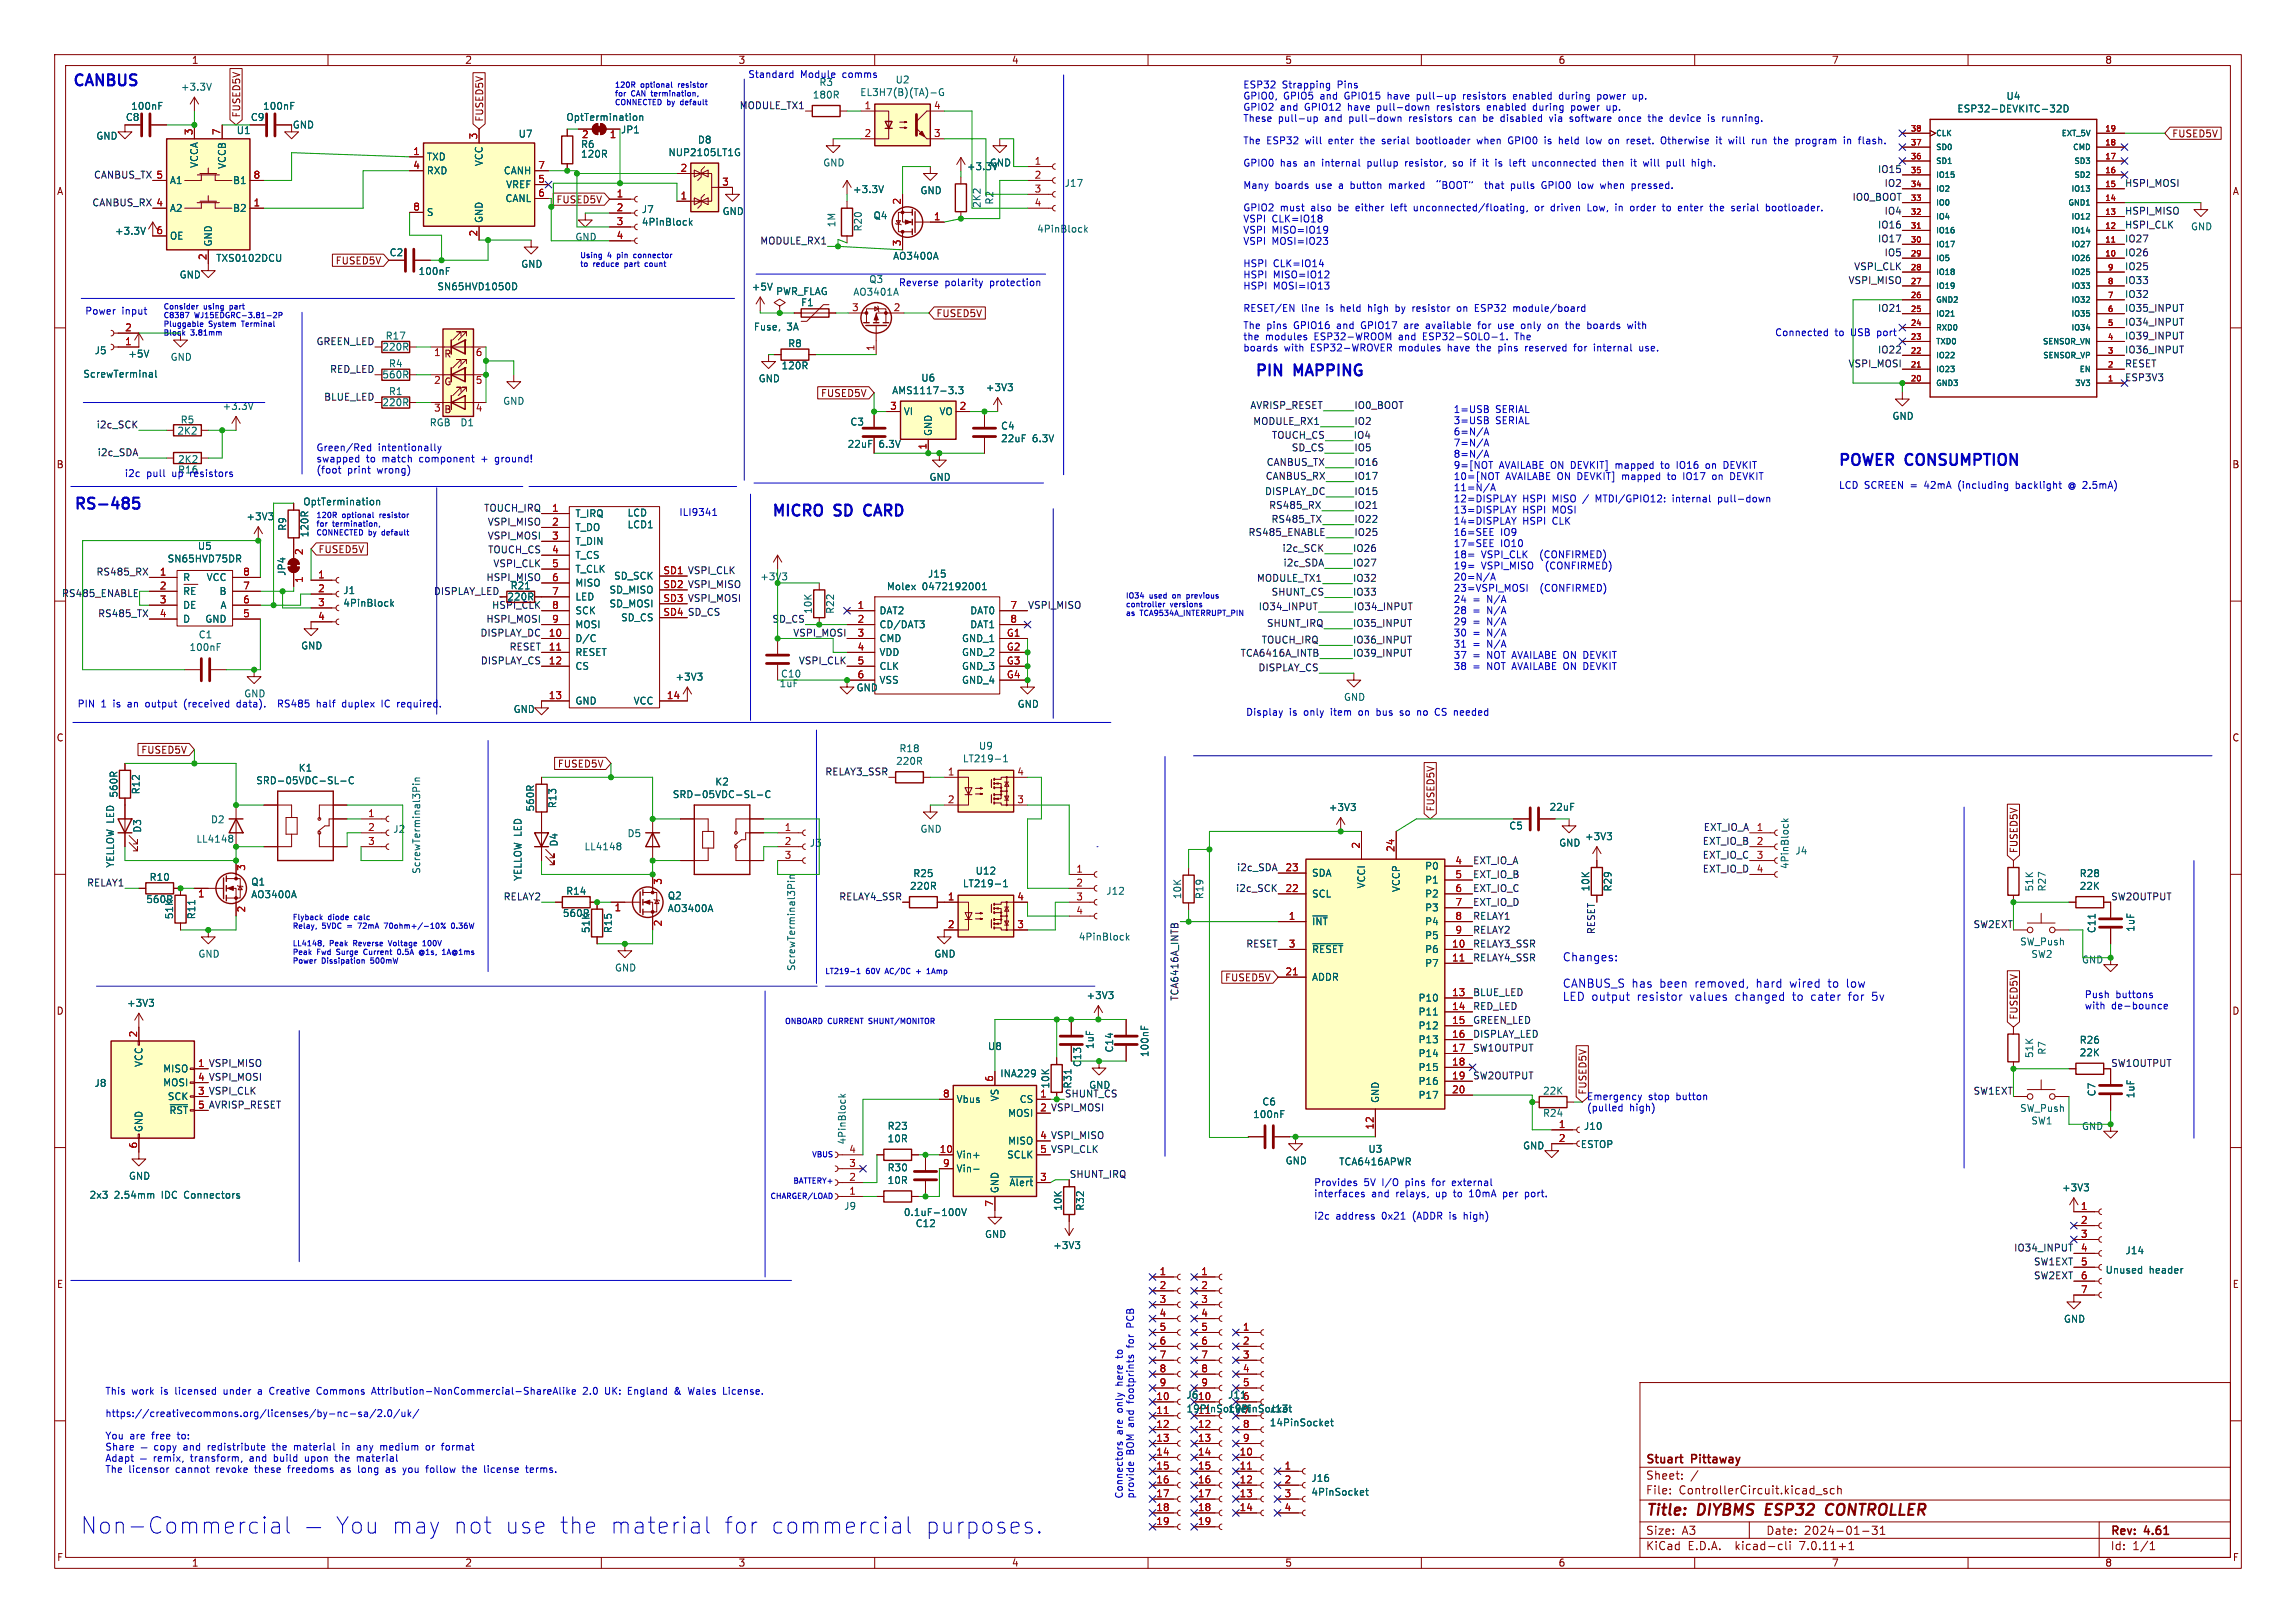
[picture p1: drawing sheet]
<svg xmlns="http://www.w3.org/2000/svg" width="420mm" height="297mm" viewBox="0 0 420 297" stroke-linecap="round" stroke-linejoin="round" font-family="sans-serif">
<defs><g id="words">
<g font-size="4.2" fill="#0000c2">
<text x="14.6" y="280.9">Non-Commercial</text>
<text x="82.3" y="280.9">not</text>
<text x="91.5" y="280.9">use</text>
<text x="101.4" y="280.9">the</text>
<text x="110.5" y="280.9">material</text>
<text x="131.2" y="280.9">for</text>
<text x="139.6" y="280.9">commercial</text>
<text x="167.8" y="280.9">purposes.</text>
</g>
<g font-size="2.8" fill="#0000c2">
<text x="13.2" y="15.9">CANBUS</text>
<text x="229.5" y="69">PIN</text>
<text x="236.9" y="69">MAPPING</text>
<text x="336.2" y="85.3">POWER</text>
<text x="348.7" y="85.3">CONSUMPTION</text>
<text x="13.5" y="93.3">RS-485</text>
<text x="141.1" y="94.6">MICRO</text>
<text x="152.8" y="94.6">SD</text>
<text x="159" y="94.6">CARD</text>
</g>
<g font-size="2.8" fill="#840000">
<text x="301" y="277.9">Title:</text>
<text x="310.6" y="277.9">DIYBMS</text>
<text x="323.8" y="277.9">ESP32</text>
<text x="335.7" y="277.9">CONTROLLER</text>
</g>
<g font-size="2.1" fill="#0000c2">
<text x="285.8" y="176">Changes:</text>
<text x="285.8" y="180.9">CANBUS_S</text>
<text x="285.8" y="183.3">LED output</text>
<text x="298.5" y="180.9">has</text>
<text x="299.6" y="183.3">resistor</text>
<text x="303.7" y="180.9">been</text>
<text x="309.3" y="183.3">values</text>
<text x="310.3" y="180.9">removed,</text>
<text x="317.8" y="183.3">changed</text>
<text x="321.6" y="180.9">hard</text>
<text x="327.9" y="180.9">wired</text>
<text x="328.4" y="183.3">to</text>
<text x="331.9" y="183.3">cater</text>
<text x="335.1" y="180.9">to</text>
<text x="338.6" y="180.9">low</text>
<text x="338.9" y="183.3">for</text>
<text x="343.4" y="183.3">5v</text>
</g>
<g font-size="2.1" fill="#840000">
<text x="301" y="268.2">Stuart</text>
<text x="309.5" y="268.2">Pittaway</text>
<text x="301" y="273.7">File:</text>
<text x="301" y="271">Sheet:</text>
<text x="307.1" y="273.7">ControllerCircuit.kicad_sch</text>
<text x="301" y="281.1">Size:</text>
<text x="307.6" y="281.1">A3</text>
<text x="323" y="281.1">Date:</text>
<text x="330" y="281.1">2024-01-31</text>
<text x="386" y="281.3">Rev:</text>
<text x="392.4" y="281.3">4.61</text>
<text x="301" y="283.9">KiCad</text>
<text x="308.7" y="283.9">E.D.A.</text>
<text x="317.6" y="283.9">kicad-cli</text>
<text x="329.5" y="283.9">7.0.11+1</text>
<text x="386" y="283.9">Id:</text>
<text x="390.1" y="283.9">1/1</text>
</g>
<g font-size="1.8" fill="#840000">
<text x="35" y="11.9">1</text>
<text x="85" y="11.9">2</text>
<text x="135" y="11.9">3</text>
<text x="185" y="11.9">4</text>
<text x="235" y="11.9">5</text>
<text x="285" y="11.9">6</text>
<text x="335" y="11.9">7</text>
<text x="385" y="11.9">8</text>
<text x="22.9" y="22.3">C8</text>
<text x="44.1" y="21.6" transform="rotate(-90 44.1 21.6)">FUSED5V</text>
<text x="45.8" y="22.3">C9</text>
<text x="88.6" y="22.4" transform="rotate(-90 88.6 22.4)">FUSED5V</text>
<text x="397.3" y="25.3">FUSED5V</text>
<text x="10.3" y="35.9">A</text>
<text x="408.3" y="35.9">A</text>
<text x="101.7" y="37.4">FUSED5V</text>
<text x="71.2" y="47.1">C2</text>
<text x="61.3" y="48.6">FUSED5V</text>
<text x="171.2" y="58.2">FUSED5V</text>
<text x="81.2" y="65.6">R</text>
<text x="81.2" y="70.7">G</text>
<text x="81.2" y="75.8">B</text>
<text x="150.1" y="72.8">FUSED5V</text>
<text x="10.3" y="85.9">B</text>
<text x="408.2" y="85.9">B</text>
<text x="58.2" y="101.4">FUSED5V</text>
<text x="10.3" y="135.9">C</text>
<text x="408.2" y="135.9">C</text>
<text x="25.7" y="138.1">FUSED5V</text>
<text x="101.9" y="140.7">FUSED5V</text>
<text x="262.6" y="148.6" transform="rotate(-90 262.6 148.6)">FUSED5V</text>
<text x="369.3" y="156.2" transform="rotate(-90 369.3 156.2)">FUSED5V</text>
<text x="224" y="179.8">FUSED5V</text>
<text x="10.3" y="185.9">D</text>
<text x="408.2" y="185.9">D</text>
<text x="369.3" y="186.7" transform="rotate(-90 369.3 186.7)">FUSED5V</text>
<text x="36.1" y="197.9">4 VSPI_MOSI</text>
<text x="190.2" y="203.5">2 VSPI_MOSI</text>
<text x="190.2" y="208.5">4 VSPI_MISO</text>
<text x="10.3" y="235.9">E</text>
<text x="408.3" y="235.9">E</text>
<text x="10.3" y="285.9">F</text>
<text x="35" y="286.9">1</text>
<text x="85" y="286.9">2</text>
<text x="135" y="286.9">3</text>
<text x="185" y="286.9">4</text>
<text x="235" y="286.9">5</text>
<text x="285" y="286.9">6</text>
<text x="335" y="286.9">7</text>
<text x="385" y="286.9">8</text>
<text x="408.3" y="285.9">F</text>
</g>
<g font-size="1.8" fill="#006464">
<text x="33" y="16.8">+3.3V</text>
<text x="157.3" y="17.8">EL3H7(B)(TA)-G</text>
<text x="163.7" y="15.5">U2</text>
<text x="23.9" y="20.3">100nF</text>
<text x="48" y="20.3">100nF</text>
<text x="53.5" y="23.7">GND</text>
<text x="103.5" y="22.3">OptTermination</text>
<text x="148.6" y="18.2">180R</text>
<text x="357.9" y="20.8">ESP32-DEVKITC-32D</text>
<text x="366.9" y="18.5">U4</text>
<text x="17.5" y="25.8">GND</text>
<text x="43.2" y="24.7">U1</text>
<text x="78" y="29.6">TXD</text>
<text x="94.8" y="25.4">U7</text>
<text x="106.2" y="27.3">R6</text>
<text x="106.2" y="29.1">120R</text>
<text x="113.5" y="24.6">JP1</text>
<text x="122.2" y="28.8">NUP2105LT1G</text>
<text x="127.6" y="26.5">D8</text>
<text x="31" y="33.9">A1</text>
<text x="36.4" y="30.8" transform="rotate(-90 36.4 30.8)">VCCA</text>
<text x="41.5" y="31" transform="rotate(-90 41.5 31)">VCCB</text>
<text x="42.5" y="33.9">B1</text>
<text x="78" y="32.1">RXD</text>
<text x="88.5" y="30.5" transform="rotate(-90 88.5 30.5)">VCC</text>
<text x="92.1" y="32.1">CANH</text>
<text x="92.5" y="34.6">VREF</text>
<text x="150.5" y="30.7">GND</text>
<text x="155.9" y="35.5">+3.3V</text>
<text x="168.3" y="35.7">GND</text>
<text x="176.8" y="31.3">+3.3V</text>
<text x="181" y="30.7">GND</text>
<text x="194.6" y="34.4">J17</text>
<text x="31" y="39">A2</text>
<text x="42.5" y="39">B2</text>
<text x="78" y="39.7">S</text>
<text x="88.5" y="40.9" transform="rotate(-90 88.5 40.9)">GND</text>
<text x="92.4" y="37.2">CANL</text>
<text x="117.3" y="39.2">J7</text>
<text x="117.3" y="41.5">4PinBlock</text>
<text x="132.1" y="39.5">GND</text>
<text x="153" y="41.7" transform="rotate(-90 153 41.7)">1M</text>
<text x="159.7" y="40.3">Q4</text>
<text x="179.6" y="38.1" transform="rotate(-90 179.6 38.1)">2K2</text>
<text x="181.9" y="37.5" transform="rotate(-90 181.9 37.5)">R2</text>
<text x="20.9" y="43.2">+3.3V</text>
<text x="31" y="44">OE</text>
<text x="39" y="45.2" transform="rotate(-90 39 45.2)">GND</text>
<text x="105.2" y="44.2">GND</text>
<text x="157.8" y="42.5" transform="rotate(-90 157.8 42.5)">R20</text>
<text x="163.3" y="47.7">AO3400A</text>
<text x="189.6" y="42.8">4PinBlock</text>
<text x="400.7" y="42.3">GND</text>
<text x="32.8" y="51.2">GND</text>
<text x="39.4" y="48.1">TXS0102DCU</text>
<text x="76.5" y="50.5">100nF</text>
<text x="79.9" y="53.3">SN65HVD1050D</text>
<text x="95.2" y="49.2">GND</text>
<text x="137.4" y="53.4">+5V</text>
<text x="158.9" y="52">Q3</text>
<text x="141.9" y="54.2">PWR_FLAG</text>
<text x="146.4" y="56.2">F1</text>
<text x="156" y="54.3">AO3401A</text>
<text x="17.2" y="65">J5</text>
<text x="23.4" y="65.6">+5V</text>
<text x="69.8" y="64.4">220R</text>
<text x="70.4" y="62.3">R17</text>
<text x="137.8" y="60.7">Fuse,</text>
<text x="143.9" y="60.7">3A</text>
<text x="144.1" y="63.7">R8</text>
<text x="15.1" y="69.3">ScrewTerminal</text>
<text x="31.1" y="66.2">GND</text>
<text x="69.8" y="69.4">560R</text>
<text x="71" y="67.4">R4</text>
<text x="138.7" y="70.2">GND</text>
<text x="142.9" y="67.8">120R</text>
<text x="168.4" y="70">U6</text>
<text x="180.2" y="71.8">+3V3</text>
<text x="32.9" y="77.7">R5</text>
<text x="40.6" y="75.2">+3.3V</text>
<text x="69.8" y="74.5">220R</text>
<text x="71" y="72.5">R1</text>
<text x="91.9" y="74.3">GND</text>
<text x="163.1" y="72.3">AMS1117-3.3</text>
<text x="165.2" y="76.2">VI</text>
<text x="171.7" y="76.2">VO</text>
<text x="346.1" y="77">GND</text>
<text x="32.3" y="79.7">2K2</text>
<text x="78.5" y="78.2">RGB</text>
<text x="84.1" y="78.2">D1</text>
<text x="154.9" y="82.1">22uF</text>
<text x="155.5" y="78.1">C3</text>
<text x="160.8" y="82.1">6.3V</text>
<text x="170.7" y="79.9" transform="rotate(-90 170.7 79.9)">GND</text>
<text x="183" y="78.8">C4</text>
<text x="183" y="81.1">22uF</text>
<text x="188.8" y="81.1">6.3V</text>
<text x="32.5" y="84.9">2K2</text>
<text x="169.9" y="88.2">GND</text>
<text x="45" y="95.4">+3V3</text>
<text x="55.4" y="92.7">OptTermination</text>
<text x="105.2" y="94.8">T_IRQ</text>
<text x="114.7" y="94.7">LCD</text>
<text x="36.1" y="100.8">U5</text>
<text x="52.6" y="97.2" transform="rotate(-90 52.6 97.2)">R9</text>
<text x="56.6" y="98.4" transform="rotate(-90 56.6 98.4)">120R</text>
<text x="105.2" y="97.4">T_DO</text>
<text x="105.2" y="99.9">T_DIN</text>
<text x="114.7" y="96.9">LCD1</text>
<text x="30.6" y="103.1">SN65HVD75DR</text>
<text x="33.4" y="106.5">R</text>
<text x="37.7" y="106.5">VCC</text>
<text x="52.4" y="105.5" transform="rotate(-90 52.4 105.5)">JP4</text>
<text x="105.2" y="102.5">T_CS</text>
<text x="105.2" y="105">T_CLK</text>
<text x="105.2" y="107.5">MISO</text>
<text x="112.2" y="106.3">SD_SCK</text>
<text x="139" y="106.4">+3V3</text>
<text x="169.7" y="105.9">J15</text>
<text x="33.4" y="109.1">RE</text>
<text x="33.4" y="111.6">DE</text>
<text x="40.1" y="109.1">B</text>
<text x="40.2" y="111.6">A</text>
<text x="62.7" y="108.9">J1</text>
<text x="62.7" y="111.2">4PinBlock</text>
<text x="92.7" y="110.1">220R</text>
<text x="93.3" y="108.1">R21</text>
<text x="105.2" y="110.1">LED</text>
<text x="105.2" y="112.6">SCK</text>
<text x="111.4" y="108.8">SD_MISO</text>
<text x="111.4" y="111.4">SD_MOSI</text>
<text x="113.5" y="113.9">SD_CS</text>
<text x="148.7" y="112.4" transform="rotate(-90 148.7 112.4)">10K</text>
<text x="152.8" y="112.4" transform="rotate(-90 152.8 112.4)">R22</text>
<text x="160.8" y="112.6">DAT2</text>
<text x="162.1" y="108.2">Molex</text>
<text x="168.7" y="108.2">0472192001</text>
<text x="177.4" y="112.6">DAT0</text>
<text x="33.4" y="114.1">D</text>
<text x="34.6" y="119.3">100nF</text>
<text x="36.3" y="117">C1</text>
<text x="37.5" y="114.1">GND</text>
<text x="55" y="119">GND</text>
<text x="105.2" y="117.7">D/C</text>
<text x="105.2" y="115.2">MOSI</text>
<text x="160.8" y="115.2">CD/DAT3</text>
<text x="160.8" y="117.7">CMD</text>
<text x="175.9" y="117.7">GND_1</text>
<text x="177.4" y="115.2">DAT1</text>
<text x="105.2" y="120.2">RESET</text>
<text x="105.2" y="122.8">CS</text>
<text x="123.5" y="124.7">+3V3</text>
<text x="142.5" y="126">1uF</text>
<text x="142.8" y="124.2">C10</text>
<text x="160.8" y="120.2">VDD</text>
<text x="160.8" y="122.8">CLK</text>
<text x="160.8" y="125.3">VSS</text>
<text x="175.9" y="120.2">GND_2</text>
<text x="175.9" y="122.8">GND_3</text>
<text x="175.9" y="125.3">GND_4</text>
<text x="93.8" y="130.7">GND</text>
<text x="105.2" y="129.1">GND</text>
<text x="115.8" y="129.1">VCC</text>
<text x="156.6" y="126.7">GND</text>
<text x="186.1" y="129.7">GND</text>
<text x="245.7" y="128.4">GND</text>
<text x="164.4" y="137.8">R18</text>
<text x="179" y="137.4">U9</text>
<text x="46.8" y="143.7">SRD-05VDC-SL-C</text>
<text x="54.5" y="141.4">K1</text>
<text x="130.7" y="143.9">K2</text>
<text x="163.8" y="140.2">220R</text>
<text x="176" y="139.7">LT219-1</text>
<text x="21.7" y="146.1" transform="rotate(-90 21.7 146.1)">560R</text>
<text x="25.8" y="145.5" transform="rotate(-90 25.8 145.5)">R12</text>
<text x="97.9" y="148.6" transform="rotate(-90 97.9 148.6)">560R</text>
<text x="102" y="148" transform="rotate(-90 102 148)">R13</text>
<text x="123" y="146.3">SRD-05VDC-SL-C</text>
<text x="243" y="148.6">+3V3</text>
<text x="283.3" y="148.6">22uF</text>
<text x="26" y="152.5" transform="rotate(-90 26 152.5)">D3</text>
<text x="35.8" y="154.4">LL4148</text>
<text x="38.5" y="150.9">D2</text>
<text x="71.8" y="152.6">J2</text>
<text x="102.2" y="155" transform="rotate(-90 102.2 155)">D4</text>
<text x="106.8" y="155.8">LL4148</text>
<text x="114.7" y="153.4">D5</text>
<text x="148" y="155.1">J3</text>
<text x="168.3" y="152.6">GND</text>
<text x="276" y="152">C5</text>
<text x="285.1" y="155.1">GND</text>
<text x="289.8" y="153.9">+3V3</text>
<text x="21.1" y="158.9" transform="rotate(-90 21.1 158.9)">YELLOW LED</text>
<text x="27.3" y="161.4">R10</text>
<text x="77.1" y="160" transform="rotate(-90 77.1 160)">ScrewTerminal3Pin</text>
<text x="95.6" y="161.3" transform="rotate(-90 95.6 161.3)">YELLOW LED</text>
<text x="167" y="160.7">R25</text>
<text x="178.4" y="160.2">U12</text>
<text x="239.9" y="160.6">SDA</text>
<text x="260.6" y="159.4">P0</text>
<text x="260.6" y="161.9">P1</text>
<text x="327.4" y="159.1" transform="rotate(-90 327.4 159.1)">4PinBlock</text>
<text x="328.3" y="156.6">J4</text>
<text x="380.3" y="160.7">R28</text>
<text x="26.7" y="165.5">560R</text>
<text x="45.9" y="164.6">AO3400A</text>
<text x="45.9" y="162.3">Q1</text>
<text x="102.9" y="168">560R</text>
<text x="103.5" y="163.9">R14</text>
<text x="122.1" y="167.1">AO3400A</text>
<text x="122.1" y="164.8">Q2</text>
<text x="166.4" y="163">220R</text>
<text x="176" y="162.6">LT219-1</text>
<text x="202.3" y="163.9">J12</text>
<text x="216.3" y="164.6" transform="rotate(-90 216.3 164.6)">10K</text>
<text x="220.3" y="164.6" transform="rotate(-90 220.3 164.6)">R19</text>
<text x="239.9" y="164.4">SCL</text>
<text x="249.9" y="162.7" transform="rotate(-90 249.9 162.7)">VCCI</text>
<text x="256.3" y="163.3" transform="rotate(-90 256.3 163.3)">VCCP</text>
<text x="260.6" y="164.4">P2</text>
<text x="260.6" y="167">P3</text>
<text x="290.9" y="163.2" transform="rotate(-90 290.9 163.2)">10K</text>
<text x="295" y="163.2" transform="rotate(-90 295 163.2)">R29</text>
<text x="372.1" y="163.2" transform="rotate(-90 372.1 163.2)">51K</text>
<text x="374.4" y="163.2" transform="rotate(-90 374.4 163.2)">R27</text>
<text x="380.3" y="163">22K</text>
<text x="31.9" y="168.3" transform="rotate(-90 31.9 168.3)">51K</text>
<text x="35.9" y="168.3" transform="rotate(-90 35.9 168.3)">R11</text>
<text x="108.1" y="170.9" transform="rotate(-90 108.1 170.9)">51K</text>
<text x="112.1" y="170.9" transform="rotate(-90 112.1 170.9)">R15</text>
<text x="197.2" y="172.3">4PinBlock</text>
<text x="239.9" y="169.5">~{INT}</text>
<text x="260.6" y="169.5">P4</text>
<text x="260.6" y="172.1">P5</text>
<text x="369.4" y="173.2">SW_Push</text>
<text x="383.5" y="170.9" transform="rotate(-90 383.5 170.9)">C11</text>
<text x="390.6" y="170.6" transform="rotate(-90 390.6 170.6)">1uF</text>
<text x="36.2" y="175.4">GND</text>
<text x="112.4" y="178">GND</text>
<text x="145.6" y="177.8" transform="rotate(-90 145.6 177.8)">ScrewTerminal3Pin</text>
<text x="170.8" y="175.4">GND</text>
<text x="239.9" y="179.7">ADDR</text>
<text x="239.9" y="174.6">~{RESET}</text>
<text x="260.6" y="174.6">P6</text>
<text x="260.6" y="177.1">P7</text>
<text x="371.5" y="175.5">SW2</text>
<text x="380.7" y="176.5">GND</text>
<text x="23.1" y="184.4">+3V3</text>
<text x="198.7" y="183">+3V3</text>
<text x="259.4" y="183.5">P10</text>
<text x="259.4" y="186">P11</text>
<text x="259.4" y="188.6">P12</text>
<text x="259.4" y="191.1">P13</text>
<text x="380.3" y="191.2">R26</text>
<text x="26.3" y="195.3" transform="rotate(-90 26.3 195.3)">VCC</text>
<text x="29.7" y="196.4">MISO</text>
<text x="180.6" y="192.4">U8</text>
<text x="182.9" y="197.3">INA229</text>
<text x="198" y="195.4" transform="rotate(-90 198 195.4)">C13</text>
<text x="200.3" y="192.1" transform="rotate(-90 200.3 192.1)">1uF</text>
<text x="203.8" y="192.7" transform="rotate(-90 203.8 192.7)">C14</text>
<text x="210.3" y="193.5" transform="rotate(-90 210.3 193.5)">100nF</text>
<text x="259.4" y="193.6">P14</text>
<text x="259.4" y="196.2">P15</text>
<text x="372.1" y="193.7" transform="rotate(-90 372.1 193.7)">51K</text>
<text x="374.4" y="193.1" transform="rotate(-90 374.4 193.1)">R7</text>
<text x="380.3" y="193.5">22K</text>
<text x="17.2" y="199.1">J8</text>
<text x="29.7" y="199">MOSI</text>
<text x="30.6" y="201.5">SCK</text>
<text x="174.9" y="202">Vbus</text>
<text x="182.9" y="201.6" transform="rotate(-90 182.9 201.6)">VS</text>
<text x="186.4" y="202">CS</text>
<text x="192.1" y="199.3" transform="rotate(-90 192.1 199.3)">10K</text>
<text x="196.2" y="199.3" transform="rotate(-90 196.2 199.3)">R31</text>
<text x="199.1" y="199.4">GND</text>
<text x="230.8" y="202.5">C6</text>
<text x="252.5" y="201.9" transform="rotate(-90 252.5 201.9)">GND</text>
<text x="259.4" y="198.7">P16</text>
<text x="259.4" y="201.3">P17</text>
<text x="282.2" y="200.5">22K</text>
<text x="369.4" y="203.7">SW_Push</text>
<text x="383.5" y="200.7" transform="rotate(-90 383.5 200.7)">C7</text>
<text x="390.6" y="201.1" transform="rotate(-90 390.6 201.1)">1uF</text>
<text x="26.3" y="207.3" transform="rotate(-90 26.3 207.3)">GND</text>
<text x="30.9" y="204.1">~{RST}</text>
<text x="154.9" y="209.5" transform="rotate(-90 154.9 209.5)">4PinBlock</text>
<text x="162.3" y="206.9">R23</text>
<text x="162.3" y="209.2">10R</text>
<text x="184.3" y="204.6">MOSI</text>
<text x="184.3" y="209.7">MISO</text>
<text x="229.1" y="204.8">100nF</text>
<text x="282.2" y="204.6">R24</text>
<text x="289.6" y="207">J10</text>
<text x="371.5" y="206">SW1</text>
<text x="380.7" y="207">GND</text>
<text x="162.3" y="214.6">R30</text>
<text x="174.9" y="212.2">Vin+</text>
<text x="174.9" y="214.7">Vin-</text>
<text x="184.1" y="212.2">SCLK</text>
<text x="235.1" y="213.3">GND</text>
<text x="244.9" y="213.5">TCA6416APWR</text>
<text x="250.2" y="211.2">U3</text>
<text x="278.5" y="210.5">GND</text>
<text x="289.1" y="210.3">ESTOP</text>
<text x="16.3" y="219.6">2x3</text>
<text x="20.9" y="219.6">2.54mm</text>
<text x="23.5" y="216.1">GND</text>
<text x="29.7" y="219.6">IDC</text>
<text x="34" y="219.6">Connectors</text>
<text x="154.3" y="221.6">J9</text>
<text x="162.3" y="216.9">10R</text>
<text x="182.9" y="218.4" transform="rotate(-90 182.9 218.4)">GND</text>
<text x="184.5" y="217.3">~{Alert}</text>
<text x="194.4" y="221.7" transform="rotate(-90 194.4 221.7)">10K</text>
<text x="198.5" y="221.7" transform="rotate(-90 198.5 221.7)">R32</text>
<text x="377.1" y="218.2">+3V3</text>
<text x="165.2" y="222.7">0.1uF-100V</text>
<text x="167.4" y="224.8">C12</text>
<text x="180.1" y="226.7">GND</text>
<text x="192.6" y="228.8">+3V3</text>
<text x="385.1" y="233.3">Unused</text>
<text x="388.7" y="229.7">J14</text>
<text x="393.1" y="233.3">header</text>
<text x="377.4" y="242.2">GND</text>
<text x="216.9" y="256.1">J610</text>
<text x="224.5" y="256.1">J116</text>
<text x="216.9" y="258.7">19PinSocket 7</text>
<text x="219" y="258.8">11</text>
<text x="224.5" y="258.7">19PinSocket</text>
<text x="232.2" y="261.2">14PinSocket</text>
<text x="232.2" y="258.7">J13</text>
<text x="239.8" y="271.4">J16</text>
<text x="239.8" y="273.9">4PinSocket</text>
</g>
<g font-size="1.8" fill="#0000c2">
<text x="136.8" y="14.4">Standard</text>
<text x="146.4" y="14.4">Module</text>
<text x="149.8" y="15.9">R3</text>
<text x="154.2" y="14.4">comms</text>
<text x="227.3" y="16.3">ESP32</text>
<text x="234.5" y="16.3">Strapping</text>
<text x="244.8" y="16.3">Pins</text>
<text x="227.3" y="18.3">GPIO0,</text>
<text x="227.3" y="20.4">GPIO2</text>
<text x="227.3" y="22.4">These</text>
<text x="233.8" y="22.4">pull-up</text>
<text x="234.2" y="20.4">and</text>
<text x="234.8" y="18.3">GPIO5</text>
<text x="238.8" y="20.4">GPIO12</text>
<text x="241.6" y="18.3">and</text>
<text x="242.5" y="22.4">and</text>
<text x="246.3" y="18.3">GPIO15</text>
<text x="246.9" y="20.4">have</text>
<text x="247.1" y="22.4">pull-down</text>
<text x="252.4" y="20.4">pull-down</text>
<text x="254.3" y="18.3">have</text>
<text x="258.3" y="22.4">resistors</text>
<text x="259.9" y="18.3">pull-up</text>
<text x="263.5" y="20.4">resistors</text>
<text x="267.7" y="22.4">can</text>
<text x="268.5" y="18.3">resistors</text>
<text x="272.2" y="22.4">be</text>
<text x="272.9" y="20.4">enabled</text>
<text x="275.6" y="22.4">disabled</text>
<text x="277.9" y="18.3">enabled</text>
<text x="281.5" y="20.4">during</text>
<text x="284.8" y="22.4">via</text>
<text x="286.5" y="18.3">during</text>
<text x="288.7" y="22.4">software</text>
<text x="288.7" y="20.4">power</text>
<text x="293.7" y="18.3">power</text>
<text x="295.4" y="20.4">up.</text>
<text x="297.8" y="22.4">once</text>
<text x="300.4" y="18.3">up.</text>
<text x="303.5" y="22.4">the</text>
<text x="307.6" y="22.4">device</text>
<text x="314.8" y="22.4">is</text>
<text x="317.6" y="22.4">running.</text>
<text x="227.3" y="26.5">The</text>
<text x="231.7" y="26.5">ESP32</text>
<text x="238.9" y="26.5">will</text>
<text x="243.4" y="26.5">enter</text>
<text x="249.4" y="26.5">the</text>
<text x="253.5" y="26.5">serial</text>
<text x="260" y="26.5">bootloader</text>
<text x="271.3" y="26.5">when</text>
<text x="277.2" y="26.5">GPIO0</text>
<text x="284.1" y="26.5">is</text>
<text x="286.9" y="26.5">held</text>
<text x="292.1" y="26.5">low</text>
<text x="296.4" y="26.5">on</text>
<text x="299.9" y="26.5">reset.</text>
<text x="306.4" y="26.5">Otherwise</text>
<text x="316.7" y="26.5">it</text>
<text x="319.2" y="26.5">will</text>
<text x="323.6" y="26.5">run</text>
<text x="327.9" y="26.5">the</text>
<text x="332" y="26.5">program</text>
<text x="341" y="26.5">in</text>
<text x="344" y="26.5">flash.</text>
<text x="227.3" y="30.6">GPIO0</text>
<text x="227.3" y="34.7">Many</text>
<text x="233.2" y="34.7">boards</text>
<text x="234.2" y="30.6">has</text>
<text x="238.7" y="30.6">an</text>
<text x="240.8" y="34.7">use</text>
<text x="242.2" y="30.6">internal</text>
<text x="245.2" y="34.7">a</text>
<text x="247.6" y="34.7">button</text>
<text x="250.6" y="30.6">pullup</text>
<text x="254.8" y="34.7">marked</text>
<text x="257.7" y="30.6">resistor,</text>
<text x="266.7" y="30.6">so</text>
<text x="270.1" y="30.6">if</text>
<text x="272.6" y="30.6">it</text>
<text x="273.2" y="34.7">that</text>
<text x="275.1" y="30.6">is</text>
<text x="277.9" y="30.6">left</text>
<text x="278.1" y="34.7">pulls</text>
<text x="282.2" y="30.6">unconnected</text>
<text x="283.9" y="34.7">GPIO0</text>
<text x="290.8" y="34.7">low</text>
<text x="295.1" y="34.7">when</text>
<text x="295.4" y="30.6">then</text>
<text x="300.7" y="30.6">it</text>
<text x="301" y="34.7">pressed.</text>
<text x="303.2" y="30.6">will</text>
<text x="307.6" y="30.6">pull</text>
<text x="312.4" y="30.6">high.</text>
<text x="227.3" y="38.8">GPIO2</text>
<text x="227.3" y="40.8">VSPI</text>
<text x="232.7" y="40.8">CLK=IO18</text>
<text x="234.2" y="38.8">must</text>
<text x="240" y="38.8">also</text>
<text x="245.1" y="38.8">be</text>
<text x="248.5" y="38.8">either</text>
<text x="255.1" y="38.8">left</text>
<text x="259.5" y="38.8">unconnected/floating,</text>
<text x="281.9" y="38.8">or</text>
<text x="285" y="38.8">driven</text>
<text x="291.9" y="38.8">Low,</text>
<text x="297.2" y="38.8">in</text>
<text x="300.1" y="38.8">order</text>
<text x="306.3" y="38.8">to</text>
<text x="309.3" y="38.8">enter</text>
<text x="315.3" y="38.8">the</text>
<text x="319.5" y="38.8">serial</text>
<text x="326" y="38.8">bootloader.</text>
<text x="227.3" y="42.8">VSPI</text>
<text x="227.3" y="44.9">VSPI</text>
<text x="232.7" y="42.8">MISO=IO19</text>
<text x="232.7" y="44.9">MOSI=IO23</text>
<text x="164.3" y="52.5">Reverse</text>
<text x="172.8" y="52.5">polarity</text>
<text x="181.2" y="52.5">protection</text>
<text x="227.3" y="49">HSPI</text>
<text x="227.3" y="51">HSPI</text>
<text x="227.3" y="53.1">HSPI</text>
<text x="232.9" y="49">CLK=IO14</text>
<text x="232.9" y="51">MISO=IO12</text>
<text x="232.9" y="53.1">MOSI=IO13</text>
<text x="15.5" y="57.7">Power</text>
<text x="22.3" y="57.7">input</text>
<text x="227.3" y="57.2">RESET/EN</text>
<text x="238.1" y="57.2">line</text>
<text x="242.7" y="57.2">is</text>
<text x="245.5" y="57.2">held</text>
<text x="250.8" y="57.2">high</text>
<text x="256" y="57.2">by</text>
<text x="259.3" y="57.2">resistor</text>
<text x="267.6" y="57.2">on</text>
<text x="271.1" y="57.2">ESP32</text>
<text x="278.3" y="57.2">module/board</text>
<text x="227.3" y="60.3">The</text>
<text x="227.3" y="62.3">the</text>
<text x="227.3" y="64.4">boards</text>
<text x="231.5" y="62.3">modules</text>
<text x="231.7" y="60.3">pins</text>
<text x="234.9" y="64.4">with</text>
<text x="236.8" y="60.3">GPIO16</text>
<text x="239.9" y="64.4">ESP32-WROVER</text>
<text x="240.6" y="62.3">ESP32-WROOM</text>
<text x="244.9" y="60.3">and</text>
<text x="249.5" y="60.3">GPIO17</text>
<text x="256.2" y="62.3">and</text>
<text x="256.2" y="64.4">modules</text>
<text x="257.6" y="60.3">are</text>
<text x="260.8" y="62.3">ESP32-SOLO-1.</text>
<text x="261.7" y="60.3">available</text>
<text x="265.3" y="64.4">have</text>
<text x="270.9" y="64.4">the</text>
<text x="271.5" y="60.3">for</text>
<text x="275" y="64.4">pins</text>
<text x="275.3" y="60.3">use</text>
<text x="277.9" y="62.3">The</text>
<text x="279.8" y="60.3">only</text>
<text x="280.1" y="64.4">reserved</text>
<text x="284.9" y="60.3">on</text>
<text x="288.3" y="60.3">the</text>
<text x="289.3" y="64.4">for</text>
<text x="292.5" y="60.3">boards</text>
<text x="293.1" y="64.4">internal</text>
<text x="300.1" y="60.3">with</text>
<text x="301.6" y="64.4">use.</text>
<text x="324.6" y="61.6">Connected</text>
<text x="335.6" y="61.6">to</text>
<text x="338.7" y="61.6">USB</text>
<text x="343.7" y="61.6">port</text>
<text x="265.8" y="75.7">1=USB</text>
<text x="265.8" y="77.7">3=USB</text>
<text x="273.6" y="75.7">SERIAL</text>
<text x="273.6" y="77.7">SERIAL</text>
<text x="57.8" y="82.7">Green/Red</text>
<text x="69.2" y="82.7">intentionally</text>
<text x="265.8" y="79.7">6=N/A</text>
<text x="265.8" y="81.8">7=N/A</text>
<text x="265.8" y="83.8">8=N/A</text>
<text x="22.7" y="87.4">i2c</text>
<text x="26.8" y="87.4">pull</text>
<text x="31.6" y="87.4">up</text>
<text x="32.5" y="86.8">R16</text>
<text x="35.1" y="87.4">resistors</text>
<text x="57.8" y="84.7">swapped</text>
<text x="57.8" y="86.7">(foot</text>
<text x="63.6" y="86.7">print</text>
<text x="67" y="84.7">to</text>
<text x="69.1" y="86.7">wrong)</text>
<text x="70" y="84.7">match</text>
<text x="77" y="84.7">component</text>
<text x="88.5" y="84.7">+</text>
<text x="91.3" y="84.7">ground!</text>
<text x="265.8" y="85.9">9=[NOT</text>
<text x="265.8" y="87.9">10=[NOT</text>
<text x="265.8" y="90">11=N/A</text>
<text x="274.2" y="85.9">AVAILABE ON DEVKIT]</text>
<text x="275.4" y="87.9">AVAILABE ON DEVKIT]</text>
<text x="296" y="85.9">mapped</text>
<text x="297.2" y="87.9">mapped</text>
<text x="304.6" y="85.9">to</text>
<text x="305.8" y="87.9">to</text>
<text x="307.6" y="85.9">IO16</text>
<text x="308.8" y="87.9">IO17</text>
<text x="313.1" y="85.9">on</text>
<text x="314.3" y="87.9">on</text>
<text x="316.6" y="85.9">DEVKIT</text>
<text x="317.8" y="87.9">DEVKIT</text>
<text x="336.3" y="89.5">LCD SCREEN =</text>
<text x="352.3" y="89.5">42mA</text>
<text x="358.7" y="89.5">(including</text>
<text x="369.4" y="89.5">backlight</text>
<text x="379.3" y="89.5">@ 2.5mA)</text>
<text x="124.2" y="94.5">ILI9341</text>
<text x="265.8" y="92">12=DISPLAY</text>
<text x="265.8" y="94.1">13=DISPLAY</text>
<text x="278.5" y="92">HSPI</text>
<text x="278.5" y="94.1">HSPI</text>
<text x="284.1" y="92">MISO</text>
<text x="284.1" y="94.1">MOSI</text>
<text x="289.9" y="92">/</text>
<text x="292.4" y="92">MTDI/GPIO12:</text>
<text x="306.7" y="92">internal</text>
<text x="315.2" y="92">pull-down</text>
<text x="265.8" y="96.1">14=DISPLAY</text>
<text x="265.8" y="98.1">16=SEE</text>
<text x="265.8" y="100.2">17=SEE</text>
<text x="274.5" y="98.1">IO9</text>
<text x="274.5" y="100.2">IO10</text>
<text x="278.5" y="96.1">HSPI</text>
<text x="284.1" y="96.1">CLK</text>
<text x="265.8" y="102.2">18=</text>
<text x="265.8" y="104.3">19=</text>
<text x="265.8" y="106.3">20=N/A</text>
<text x="271" y="102.2">VSPI_CLK</text>
<text x="271" y="104.3">VSPI_MISO</text>
<text x="282" y="102.2">(CONFIRMED)</text>
<text x="283.1" y="104.3">(CONFIRMED)</text>
<text x="265.8" y="108.4">23=VSPI_MOSI</text>
<text x="265.8" y="110.4">24</text>
<text x="265.8" y="112.5">28</text>
<text x="269.4" y="110.4">=</text>
<text x="269.4" y="112.5">=</text>
<text x="272.1" y="110.4">N/A</text>
<text x="272.1" y="112.5">N/A</text>
<text x="281.9" y="108.4">(CONFIRMED)</text>
<text x="265.8" y="114.5">29</text>
<text x="265.8" y="116.6">30</text>
<text x="265.8" y="118.6">31</text>
<text x="269.4" y="114.5">=</text>
<text x="269.4" y="116.6">=</text>
<text x="269.4" y="118.6">=</text>
<text x="272.1" y="114.5">N/A</text>
<text x="272.1" y="116.6">N/A</text>
<text x="272.1" y="118.6">N/A</text>
<text x="265.8" y="120.6">37</text>
<text x="265.8" y="122.7">38</text>
<text x="269.4" y="120.6">=</text>
<text x="269.4" y="122.7">=</text>
<text x="272.1" y="120.6">NOT AVAILABE ON DEVKIT</text>
<text x="272.1" y="122.7">NOT AVAILABE ON DEVKIT</text>
<text x="14.1" y="129.5">PIN</text>
<text x="18.5" y="129.5">1</text>
<text x="20.9" y="129.5">is</text>
<text x="23.7" y="129.5">an</text>
<text x="27.1" y="129.5">output</text>
<text x="34.3" y="129.5">(received</text>
<text x="44.2" y="129.5">data).</text>
<text x="44.6" y="127.8">GND</text>
<text x="52.2" y="129.5">RS485</text>
<text x="59.5" y="129.5">half</text>
<text x="64.3" y="129.5">duplex</text>
<text x="71.7" y="129.5">IC</text>
<text x="74.8" y="129.5">required.</text>
<text x="227.8" y="131.1">Display</text>
<text x="235.8" y="131.1">is</text>
<text x="238.6" y="131.1">only</text>
<text x="243.7" y="131.1">item</text>
<text x="249" y="131.1">on</text>
<text x="252.5" y="131.1">bus</text>
<text x="257" y="131.1">so</text>
<text x="260.3" y="131.1">no</text>
<text x="263.8" y="131.1">CS needed</text>
<text x="381.3" y="182.7">Push</text>
<text x="381.3" y="184.8">with</text>
<text x="386.2" y="184.8">de-bounce</text>
<text x="387" y="182.7">buttons</text>
<text x="290.2" y="201.4">Emergency</text>
<text x="290.2" y="203.5">(pulled</text>
<text x="290.4" y="200.4" transform="rotate(-90 290.4 200.4)">FUSED5V</text>
<text x="298.1" y="203.5">high)</text>
<text x="301.5" y="201.4">stop</text>
<text x="306.7" y="201.4">button</text>
<text x="240.3" y="217.1">Provides</text>
<text x="240.3" y="219.2">interfaces</text>
<text x="249.5" y="217.1">5V</text>
<text x="250.9" y="219.2">and</text>
<text x="253" y="217.1">I/O</text>
<text x="255.5" y="219.2">relays,</text>
<text x="257.4" y="217.1">pins</text>
<text x="262.5" y="217.1">for</text>
<text x="263" y="219.2">up</text>
<text x="266.3" y="217.1">external</text>
<text x="266.4" y="219.2">to</text>
<text x="269.5" y="219.2">10mA</text>
<text x="275.9" y="219.2">per</text>
<text x="280" y="219.2">port.</text>
<text x="240.3" y="223.3">i2c</text>
<text x="244.4" y="223.3">address</text>
<text x="252.9" y="223.3">0x21</text>
<text x="258.7" y="223.3">(ADDR</text>
<text x="265.7" y="223.3">is</text>
<text x="268.5" y="223.3">high)</text>
<text x="207.5" y="242.2" transform="rotate(-90 207.5 242.2)">PCB</text>
<text x="205.5" y="248" transform="rotate(-90 205.5 248)">to</text>
<text x="207.5" y="246.1" transform="rotate(-90 207.5 246.1)">for</text>
<text x="19.2" y="255.3">This</text>
<text x="24.1" y="255.3">work</text>
<text x="29.6" y="255.3">is</text>
<text x="32.4" y="255.3">licensed</text>
<text x="41.4" y="255.3">under</text>
<text x="47.9" y="255.3">a</text>
<text x="50.2" y="255.3">Creative</text>
<text x="59.1" y="255.3">Commons</text>
<text x="69.4" y="255.3">Attribution-NonCommercial-ShareAlike</text>
<text x="108.2" y="255.3">2.0</text>
<text x="112.4" y="255.3">UK:</text>
<text x="116.8" y="255.3">England</text>
<text x="125.5" y="255.3">&amp;</text>
<text x="128.3" y="255.3">Wales</text>
<text x="134.8" y="255.3">License.</text>
<text x="205.5" y="253.3" transform="rotate(-90 205.5 253.3)">here</text>
<text x="207.5" y="256.4" transform="rotate(-90 207.5 256.4)">footprints</text>
<text x="19.2" y="259.4">https://creativecommons.org/licenses/by-nc-sa/2.0/uk/</text>
<text x="19.2" y="263.5">You</text>
<text x="23.7" y="263.5">are</text>
<text x="27.9" y="263.5">free</text>
<text x="32.8" y="263.5">to:</text>
<text x="205.5" y="262.6" transform="rotate(-90 205.5 262.6)">are</text>
<text x="205.5" y="258.4" transform="rotate(-90 205.5 258.4)">only</text>
<text x="19.2" y="265.5">Share</text>
<text x="19.2" y="267.6">Adapt</text>
<text x="19.2" y="269.6">The</text>
<text x="23.6" y="269.6">licensor</text>
<text x="32.3" y="269.6">cannot</text>
<text x="33.9" y="265.5">and</text>
<text x="35.2" y="267.6">transform,</text>
<text x="38.5" y="265.5">redistribute</text>
<text x="39.9" y="269.6">revoke</text>
<text x="46.2" y="267.6">and</text>
<text x="47.1" y="269.6">these</text>
<text x="50.6" y="265.5">the</text>
<text x="50.8" y="267.6">build</text>
<text x="53.4" y="269.6">freedoms</text>
<text x="54.7" y="265.5">material</text>
<text x="56.7" y="267.6">upon</text>
<text x="62.4" y="267.6">the</text>
<text x="63.3" y="269.6">as</text>
<text x="63.7" y="265.5">in</text>
<text x="66.6" y="267.6">material</text>
<text x="66.6" y="269.6">long</text>
<text x="66.6" y="265.5">any</text>
<text x="71.1" y="265.5">medium</text>
<text x="71.9" y="269.6">as</text>
<text x="75.3" y="269.6">you</text>
<text x="79.6" y="265.5">or</text>
<text x="79.7" y="269.6">follow</text>
<text x="82.7" y="265.5">format</text>
<text x="86.5" y="269.6">the</text>
<text x="90.7" y="269.6">license</text>
<text x="98.6" y="269.6">terms.</text>
<text x="207.5" y="266.3" transform="rotate(-90 207.5 266.3)">BOM and</text>
<text x="205.5" y="274.3" transform="rotate(-90 205.5 274.3)">Connectors</text>
<text x="207.5" y="274.3" transform="rotate(-90 207.5 274.3)">provide</text>
</g>
<g font-size="1.8" fill="#0f0f0f">
<text x="135.2" y="20.1">MODULE_TX1</text>
<text x="17.1" y="32.8">CANBUS_TX 5</text>
<text x="343.4" y="31.7">IO15</text>
<text x="344.6" y="34.3">IO2</text>
<text x="388.6" y="34.3">HSPI_MOSI</text>
<text x="16.8" y="37.8">CANBUS_RX 4</text>
<text x="338.8" y="36.8">IO0_BOOT</text>
<text x="343.4" y="41.9">IO16</text>
<text x="344.6" y="39.4">IO4</text>
<text x="388.6" y="39.4">HSPI_MISO</text>
<text x="388.6" y="41.9">HSPI_CLK</text>
<text x="139" y="44.8">MODULE_RX1</text>
<text x="343.4" y="44.4">IO17</text>
<text x="344.6" y="47">IO5</text>
<text x="388.6" y="47">IO26</text>
<text x="388.6" y="44.4">IO27</text>
<text x="338" y="52.1">VSPI_MISO</text>
<text x="339.1" y="49.5">VSPI_CLK</text>
<text x="388.6" y="49.5">IO25</text>
<text x="388.6" y="52.1">IO33</text>
<text x="343.4" y="57.1">IO21</text>
<text x="388.6" y="54.6">IO32</text>
<text x="388.6" y="57.1">IO35_INPUT</text>
<text x="388.6" y="59.7">IO34_INPUT</text>
<text x="57.8" y="63.2">GREEN_LED</text>
<text x="343.4" y="64.8">IO22</text>
<text x="388.6" y="64.8">IO36_INPUT</text>
<text x="388.6" y="62.2">IO39_INPUT</text>
<text x="60.3" y="68.3">RED_LED</text>
<text x="338" y="67.3">VSPI_MOSI</text>
<text x="388.6" y="67.3">RESET</text>
<text x="388.6" y="69.8">ESP3V3</text>
<text x="59.2" y="73.4">BLUE_LED</text>
<text x="228.6" y="74.9">AVRISP_RESET</text>
<text x="229.1" y="77.8">MODULE_RX1</text>
<text x="247.6" y="77.8">IO2</text>
<text x="247.6" y="74.9">IO0_BOOT</text>
<text x="17.6" y="78.5">i2c_SCK</text>
<text x="17.8" y="83.6">i2c_SDA</text>
<text x="232.6" y="80.4">TOUCH_CS</text>
<text x="236.2" y="82.7">SD_CS</text>
<text x="247.5" y="80.4">IO4</text>
<text x="247.6" y="82.7">IO5</text>
<text x="231.4" y="87.9">CANBUS_RX</text>
<text x="231.6" y="85.3">CANBUS_TX</text>
<text x="247.6" y="87.9">IO17</text>
<text x="247.6" y="85.3">IO16</text>
<text x="88.5" y="93.7">TOUCH_IRQ</text>
<text x="231.3" y="90.7">DISPLAY_DC</text>
<text x="232" y="93.2">RS485_RX</text>
<text x="232.5" y="95.8">RS485_TX</text>
<text x="247.6" y="95.8">IO22</text>
<text x="247.6" y="90.7">IO15</text>
<text x="247.6" y="93.2">IO21</text>
<text x="89.1" y="96.3">VSPI_MISO</text>
<text x="89.1" y="98.8">VSPI_MOSI</text>
<text x="89.2" y="101.3">TOUCH_CS</text>
<text x="228.3" y="98.2">RS485_ENABLE</text>
<text x="234.5" y="101.1">i2c_SCK</text>
<text x="247.4" y="101.1">IO26</text>
<text x="247.6" y="98.2">IO25</text>
<text x="17.5" y="105.4">RS485_RX</text>
<text x="88.9" y="106.4">HSPI_MISO</text>
<text x="90.1" y="103.9">VSPI_CLK</text>
<text x="121.2" y="105.2">SD1 VSPI_CLK</text>
<text x="121.2" y="107.7">SD2 VSPI_MISO</text>
<text x="229.8" y="106.5">MODULE_TX1</text>
<text x="234.7" y="103.8">i2c_SDA</text>
<text x="247.4" y="103.8">IO27</text>
<text x="247.4" y="106.5">IO32</text>
<text x="11.2" y="109.3">RS485_ENABLE</text>
<text x="17.8" y="113">RS485_TX</text>
<text x="79.3" y="109">DISPLAY_LED</text>
<text x="89.9" y="111.5">HSPI_CLK</text>
<text x="121.2" y="110.2">SD3 VSPI_MOSI</text>
<text x="121.2" y="112.8">SD4 SD_CS</text>
<text x="188" y="111.5">VSPI_MISO</text>
<text x="230.1" y="111.8">IO34_INPUT</text>
<text x="232.5" y="109.1">SHUNT_CS</text>
<text x="247.4" y="109.1">IO33</text>
<text x="247.5" y="111.8">IO34_INPUT</text>
<text x="87.8" y="116.6">DISPLAY_DC</text>
<text x="88.9" y="114">HSPI_MOSI</text>
<text x="93.1" y="119.1">RESET</text>
<text x="141.2" y="114">SD_CS</text>
<text x="145" y="116.6">VSPI_MOSI</text>
<text x="230.7" y="117.8">TOUCH_IRQ</text>
<text x="231.6" y="114.8">SHUNT_IRQ</text>
<text x="247.4" y="114.8">IO35_INPUT</text>
<text x="247.4" y="117.8">IO36_INPUT</text>
<text x="87.9" y="121.7">DISPLAY_CS</text>
<text x="146" y="121.7">VSPI_CLK</text>
<text x="226.8" y="120.3">TCA6416A_INTB</text>
<text x="230.1" y="122.9">DISPLAY_CS</text>
<text x="247.4" y="120.3">IO39_INPUT</text>
<text x="150.9" y="142">RELAY3_SSR</text>
<text x="311.4" y="154.7">EXT_IO_B</text>
<text x="311.6" y="152.1">EXT_IO_A 1</text>
<text x="226.2" y="159.5">i2c_SDA</text>
<text x="269.4" y="160.8">EXT_IO_B</text>
<text x="269.4" y="158.2">EXT_IO_A</text>
<text x="311.4" y="159.8">EXT_IO_D</text>
<text x="311.4" y="157.2">EXT_IO_C</text>
<text x="15.8" y="162.3">RELAY1</text>
<text x="92" y="164.8">RELAY2</text>
<text x="153.4" y="164.8">RELAY4_SSR</text>
<text x="226" y="163.3">i2c_SCK</text>
<text x="269.4" y="163.3">EXT_IO_C</text>
<text x="269.4" y="165.9">EXT_IO_D</text>
<text x="386.1" y="164.8">SW2OUTPUT</text>
<text x="227.9" y="173.5">RESET</text>
<text x="269.4" y="173.5">RELAY3_SSR</text>
<text x="269.4" y="170.9">RELAY2</text>
<text x="269.4" y="168.4">RELAY1</text>
<text x="291.8" y="171" transform="rotate(-90 291.8 171)">RESET</text>
<text x="360.9" y="169.9">SW2EXT</text>
<text x="269.4" y="176">RELAY4_SSR</text>
<text x="215.6" y="183.3" transform="rotate(-90 215.6 183.3)">TCA6416A_INTB</text>
<text x="269.4" y="182.4">BLUE_LED</text>
<text x="269.4" y="184.9">RED_LED</text>
<text x="269.4" y="187.4">GREEN_LED</text>
<text x="269.4" y="190">DISPLAY_LED</text>
<text x="36.1" y="195.3">1 VSPI_MISO</text>
<text x="269.4" y="197.6">SW2OUTPUT</text>
<text x="269.4" y="192.5">SW1OUTPUT</text>
<text x="386.1" y="195.3">SW1OUTPUT</text>
<text x="36.1" y="200.4">3 VSPI_CLK</text>
<text x="36.1" y="202.9">5 AVRISP_RESET</text>
<text x="194.7" y="200.9">SHUNT_CS</text>
<text x="360.9" y="200.4">SW1EXT</text>
<text x="190.2" y="211.1">5 VSPI_CLK</text>
<text x="195.6" y="215.6">SHUNT_IRQ</text>
<text x="368.3" y="229.1">IO34_INPUT</text>
<text x="371.9" y="231.6">SW1EXT</text>
<text x="371.9" y="234.2">SW2EXT</text>
</g>
<g font-size="1.8" fill="#a90000">
<text x="158" y="20.1">1</text>
<text x="170.7" y="20.1">4</text>
<text x="35.3" y="24.8" transform="rotate(-90 35.3 24.8)">3</text>
<text x="40.4" y="24.8" transform="rotate(-90 40.4 24.8)">7</text>
<text x="75.5" y="28.4">1</text>
<text x="87.4" y="25.6" transform="rotate(-90 87.4 25.6)">3</text>
<text x="106.4" y="25.6">2</text>
<text x="111.4" y="25.6">1</text>
<text x="158" y="25.1">2</text>
<text x="170.7" y="25.1">3</text>
<text x="28.5" y="32.8">5</text>
<text x="46.3" y="32.8">8</text>
<text x="75.5" y="31">4</text>
<text x="98.4" y="33.5">5</text>
<text x="98.4" y="31">7</text>
<text x="124.4" y="31.5">2</text>
<text x="132" y="34">3</text>
<text x="189.2" y="30.2">1</text>
<text x="189.2" y="32.8">2</text>
<text x="189.2" y="35.3">3</text>
<text x="28.5" y="37.8">4</text>
<text x="46.3" y="37.8">1</text>
<text x="75.5" y="38.6">8</text>
<text x="98.4" y="36.1">6</text>
<text x="112.7" y="36.2">1</text>
<text x="112.7" y="38.7">2</text>
<text x="112.7" y="41.3">3</text>
<text x="124.4" y="36.6">1</text>
<text x="164.8" y="37.5" transform="rotate(-90 164.8 37.5)">2</text>
<text x="170.7" y="40.4">1</text>
<text x="189.2" y="37.8">4</text>
<text x="28.5" y="42.9">6</text>
<text x="37.8" y="47.7" transform="rotate(-90 37.8 47.7)">2</text>
<text x="87.4" y="43.4" transform="rotate(-90 87.4 43.4)">2</text>
<text x="112.7" y="43.8">4</text>
<text x="164.8" y="45.2" transform="rotate(-90 164.8 45.2)">3</text>
<text x="155.8" y="57">3</text>
<text x="163.4" y="57">2</text>
<text x="22.8" y="63.2">1</text>
<text x="22.8" y="60.7">2</text>
<text x="79.3" y="65.5">1</text>
<text x="86.9" y="65.5">6</text>
<text x="160" y="64.3" transform="rotate(-90 160 64.3)">1</text>
<text x="79.3" y="70.6">2</text>
<text x="86.9" y="70.6">5</text>
<text x="79.3" y="75.6">3</text>
<text x="86.9" y="75.6">4</text>
<text x="162.7" y="75.1">3</text>
<text x="175.4" y="75.1">2</text>
<text x="169.5" y="82.4" transform="rotate(-90 169.5 82.4)">1</text>
<text x="100.9" y="93.7">1</text>
<text x="55.7" y="101.7" transform="rotate(-90 55.7 101.7)">2</text>
<text x="100.9" y="96.3">2</text>
<text x="100.9" y="98.8">3</text>
<text x="100.9" y="101.3">4</text>
<text x="29.1" y="105.4">1</text>
<text x="29.1" y="107.9">2</text>
<text x="44.4" y="107.9">7</text>
<text x="44.4" y="105.4">8</text>
<text x="55.7" y="106.8" transform="rotate(-90 55.7 106.8)">1</text>
<text x="58.1" y="105.9">1</text>
<text x="100.9" y="103.9">5</text>
<text x="100.9" y="106.4">6</text>
<text x="121.2" y="105.2">SD1</text>
<text x="121.2" y="107.7">SD2</text>
<text x="29.1" y="110.5">3</text>
<text x="29.1" y="113">4</text>
<text x="44.4" y="113">5</text>
<text x="44.4" y="110.5">6</text>
<text x="58.1" y="108.5">2</text>
<text x="58.1" y="111">3</text>
<text x="58.1" y="113.5">4</text>
<text x="100.9" y="109">7</text>
<text x="100.9" y="111.5">8</text>
<text x="121.2" y="110.2">SD3</text>
<text x="121.2" y="112.8">SD4</text>
<text x="156.8" y="111.5">1</text>
<text x="184.7" y="111.5">7</text>
<text x="100.3" y="116.6">10</text>
<text x="100.3" y="119.1">11</text>
<text x="100.9" y="114">9</text>
<text x="156.8" y="114">2</text>
<text x="156.8" y="116.6">3</text>
<text x="156.8" y="119.1">4</text>
<text x="184.1" y="116.6">G1</text>
<text x="184.1" y="119.1">G2</text>
<text x="184.7" y="114">8</text>
<text x="100.3" y="121.7">12</text>
<text x="156.8" y="121.7">5</text>
<text x="156.8" y="124.2">6</text>
<text x="184.1" y="121.7">G3</text>
<text x="184.1" y="124.2">G4</text>
<text x="100.3" y="128">13</text>
<text x="121.9" y="128">14</text>
<text x="173.3" y="142">1</text>
<text x="186" y="142">4</text>
<text x="67.2" y="149.6">1</text>
<text x="173.3" y="147.1">2</text>
<text x="186" y="147.1">3</text>
<text x="67.2" y="152.1">2</text>
<text x="67.2" y="154.7">3</text>
<text x="143.4" y="152.1">1</text>
<text x="143.4" y="154.7">2</text>
<text x="248.8" y="155.4" transform="rotate(-90 248.8 155.4)">2</text>
<text x="255.1" y="156" transform="rotate(-90 255.1 156)">24</text>
<text x="321.2" y="154.7">2</text>
<text x="45.2" y="159.5" transform="rotate(-90 45.2 159.5)">3</text>
<text x="121.4" y="162" transform="rotate(-90 121.4 162)">3</text>
<text x="143.4" y="157.2">3</text>
<text x="196.8" y="159.8">1</text>
<text x="235" y="159.5">23</text>
<text x="266.1" y="158.2">4</text>
<text x="266.1" y="160.8">5</text>
<text x="321.2" y="157.2">3</text>
<text x="321.2" y="159.8">4</text>
<text x="36.1" y="164.5">1</text>
<text x="45.2" y="167.1" transform="rotate(-90 45.2 167.1)">2</text>
<text x="112.3" y="167.1">1</text>
<text x="173.3" y="164.8">1</text>
<text x="186" y="164.8">4</text>
<text x="196.8" y="162.3">2</text>
<text x="196.8" y="164.8">3</text>
<text x="196.8" y="167.4">4</text>
<text x="235" y="163.3">22</text>
<text x="266.1" y="163.3">6</text>
<text x="266.1" y="165.9">7</text>
<text x="121.4" y="169.6" transform="rotate(-90 121.4 169.6)">2</text>
<text x="173.3" y="169.9">2</text>
<text x="186" y="169.9">3</text>
<text x="235.6" y="168.4">1</text>
<text x="235.6" y="173.5">3</text>
<text x="265.5" y="173.5">10</text>
<text x="266.1" y="168.4">8</text>
<text x="266.1" y="170.9">9</text>
<text x="235" y="178.6">21</text>
<text x="265.5" y="176">11</text>
<text x="265.5" y="182.4">13</text>
<text x="265.5" y="184.9">14</text>
<text x="25.1" y="189.9" transform="rotate(-90 25.1 189.9)">2</text>
<text x="265.5" y="187.5">15</text>
<text x="265.5" y="190">16</text>
<text x="36.1" y="195.3">1</text>
<text x="36.1" y="197.9">4</text>
<text x="265.5" y="192.5">17</text>
<text x="265.5" y="195.1">18</text>
<text x="265.5" y="197.6">19</text>
<text x="36.1" y="200.4">3</text>
<text x="36.1" y="202.9">5</text>
<text x="172.4" y="200.9">8</text>
<text x="181.7" y="198.1" transform="rotate(-90 181.7 198.1)">6</text>
<text x="190.2" y="200.9">1</text>
<text x="190.2" y="203.5">2</text>
<text x="265.5" y="200.2">20</text>
<text x="190.2" y="208.5">4</text>
<text x="251.3" y="206.8" transform="rotate(-90 251.3 206.8)">12</text>
<text x="285" y="206.5">1</text>
<text x="285" y="209">2</text>
<text x="25.1" y="210.3" transform="rotate(-90 25.1 210.3)">6</text>
<text x="155.2" y="213.6">3</text>
<text x="155.2" y="211.1">4</text>
<text x="171.8" y="211.1">10</text>
<text x="172.4" y="213.6">9</text>
<text x="190.2" y="211.1">5</text>
<text x="155.2" y="218.7">1</text>
<text x="155.2" y="216.2">2</text>
<text x="181.7" y="220.9" transform="rotate(-90 181.7 220.9)">7</text>
<text x="190.2" y="216.2">3</text>
<text x="380.5" y="221.5">1</text>
<text x="380.5" y="224">2</text>
<text x="380.5" y="226.6">3</text>
<text x="212" y="233.4">1</text>
<text x="219.6" y="233.4">1</text>
<text x="380.5" y="229.1">4</text>
<text x="380.5" y="231.6">5</text>
<text x="212" y="236">2</text>
<text x="212" y="238.5">3</text>
<text x="219.6" y="236">2</text>
<text x="219.6" y="238.5">3</text>
<text x="380.5" y="234.2">6</text>
<text x="380.5" y="236.7">7</text>
<text x="212" y="241">4</text>
<text x="212" y="243.6">5</text>
<text x="219.6" y="241">4</text>
<text x="219.6" y="243.6">5</text>
<text x="227.3" y="243.6">1</text>
<text x="212" y="246.1">6</text>
<text x="212" y="248.7">7</text>
<text x="212" y="251.2">8</text>
<text x="219.6" y="246.1">6</text>
<text x="219.6" y="248.7">7</text>
<text x="219.6" y="251.2">8</text>
<text x="227.3" y="246.1">2</text>
<text x="227.3" y="248.7">3</text>
<text x="227.3" y="251.2">4</text>
<text x="211.4" y="256.3">10</text>
<text x="212" y="253.7">9</text>
<text x="219.6" y="253.7">9</text>
<text x="227.3" y="253.7">5</text>
<text x="211.4" y="258.8">11</text>
<text x="211.4" y="261.4">12</text>
<text x="211.4" y="263.9">13</text>
<text x="219" y="261.4">12</text>
<text x="219" y="263.9">13</text>
<text x="227.3" y="261.4">8</text>
<text x="227.3" y="263.9">9</text>
<text x="211.4" y="266.4">14</text>
<text x="211.4" y="269">15</text>
<text x="219" y="266.4">14</text>
<text x="219" y="269">15</text>
<text x="226.7" y="266.4">10</text>
<text x="226.7" y="269">11</text>
<text x="234.9" y="269">1</text>
<text x="211.4" y="271.5">16</text>
<text x="211.4" y="274.1">17</text>
<text x="219" y="271.5">16</text>
<text x="219" y="274.1">17</text>
<text x="226.7" y="271.5">12</text>
<text x="226.7" y="274.1">13</text>
<text x="234.9" y="271.5">2</text>
<text x="234.9" y="274.1">3</text>
<text x="211.4" y="276.6">18</text>
<text x="211.4" y="279.1">19</text>
<text x="219" y="276.6">18</text>
<text x="219" y="279.1">19</text>
<text x="226.7" y="276.6">14</text>
<text x="234.9" y="276.6">4</text>
</g>
<g font-size="1.4" fill="#0000c2">
<text x="112.4" y="16.1">120R</text>
<text x="112.4" y="17.7">for</text>
<text x="115.5" y="17.7">CAN</text>
<text x="117.2" y="16.1">optional</text>
<text x="119.4" y="17.7">termination,</text>
<text x="124.3" y="16.1">resistor</text>
<text x="112.4" y="19.3">CONNECTED by</text>
<text x="124.7" y="19.3">default</text>
<text x="106" y="47.3">Using</text>
<text x="111.2" y="47.3">4</text>
<text x="113.1" y="47.3">pin</text>
<text x="116.4" y="47.3">connector</text>
<text x="106" y="48.9">to</text>
<text x="108.5" y="48.9">reduce</text>
<text x="114.5" y="48.9">part</text>
<text x="118.5" y="48.9">count</text>
<text x="29.8" y="56.7">Consider</text>
<text x="29.8" y="58.3">C8387</text>
<text x="29.8" y="59.9">Pluggable</text>
<text x="35.6" y="58.3">WJ15EDGRC-3.81-2P</text>
<text x="37.3" y="56.7">using</text>
<text x="38.2" y="59.9">System</text>
<text x="42.3" y="56.7">part</text>
<text x="44.5" y="59.9">Terminal</text>
<text x="29.8" y="61.5">Block</text>
<text x="34.9" y="61.5">3.81mm</text>
<text x="57.8" y="94.9">120R</text>
<text x="62.6" y="94.9">optional</text>
<text x="69.7" y="94.9">resistor</text>
<text x="57.8" y="96.5">for</text>
<text x="57.8" y="98">CONNECTED by</text>
<text x="60.9" y="96.5">termination,</text>
<text x="70.1" y="98">default</text>
<text x="205.9" y="109.6">IO34</text>
<text x="205.9" y="111.2">controller</text>
<text x="205.9" y="112.8">as</text>
<text x="208.6" y="112.8">TCA9534A_INTERRUPT_PIN</text>
<text x="210.3" y="109.6">used</text>
<text x="214.1" y="111.2">versions</text>
<text x="214.7" y="109.6">on</text>
<text x="217.5" y="109.6">previous</text>
<text x="53.5" y="168.4">Flyback</text>
<text x="53.5" y="170">Relay,</text>
<text x="53.5" y="173.2">LL4148,</text>
<text x="59" y="170">5VDC</text>
<text x="60" y="168.4">diode</text>
<text x="60.3" y="173.2">Peak</text>
<text x="63.7" y="170">=</text>
<text x="64.9" y="173.2">Reverse</text>
<text x="65.1" y="168.4">calc</text>
<text x="66" y="170">72mA</text>
<text x="71.1" y="170">70ohm+/-10%</text>
<text x="71.6" y="173.2">Voltage</text>
<text x="78.1" y="173.2">100V</text>
<text x="83.6" y="170">0.36W</text>
<text x="53.5" y="174.8">Peak</text>
<text x="53.5" y="176.4">Power</text>
<text x="58" y="174.8">Fwd</text>
<text x="58.9" y="176.4">Dissipation</text>
<text x="61.8" y="174.8">Surge</text>
<text x="67" y="174.8">Current</text>
<text x="68" y="176.4">500mW</text>
<text x="73.5" y="174.8">0.5A</text>
<text x="77.7" y="174.8">@1s,</text>
<text x="82.2" y="174.8">1A@1ms</text>
<text x="150.9" y="178.3">LT219-1</text>
<text x="158.4" y="178.3">60V</text>
<text x="162.2" y="178.3">AC/DC</text>
<text x="168.1" y="178.3">+</text>
<text x="170.3" y="178.3">1Amp</text>
<text x="143.5" y="187.5">ONBOARD</text>
<text x="151.5" y="187.5">CURRENT</text>
<text x="159.2" y="187.5">SHUNT/MONITOR</text>
<text x="148.5" y="211.8">VBUS</text>
<text x="140.8" y="219.5">CHARGER/LOAD</text>
<text x="145" y="216.7">BATTERY+</text>
</g>
<g font-size="1.4" fill="#a90000">
<text x="349.4" y="29.2">36</text>
<text x="349.4" y="26.7">37</text>
<text x="349.4" y="24.1">38</text>
<text x="385" y="29.2">17</text>
<text x="385" y="26.7">18</text>
<text x="385" y="24.1">19</text>
<text x="349.4" y="34.3">34</text>
<text x="349.4" y="31.8">35</text>
<text x="385" y="34.3">15</text>
<text x="385" y="31.8">16</text>
<text x="349.4" y="41.9">31</text>
<text x="349.4" y="39.4">32</text>
<text x="349.4" y="36.8">33</text>
<text x="385" y="41.9">12</text>
<text x="385" y="39.4">13</text>
<text x="385" y="36.8">14</text>
<text x="349.4" y="47">29</text>
<text x="349.4" y="44.4">30</text>
<text x="385" y="47">10</text>
<text x="385" y="44.4">11</text>
<text x="349.4" y="52.1">27</text>
<text x="349.4" y="49.5">28</text>
<text x="385.5" y="52.1">8</text>
<text x="385.5" y="49.5">9</text>
<text x="349.4" y="59.7">24</text>
<text x="349.4" y="57.2">25</text>
<text x="349.4" y="54.6">26</text>
<text x="385.5" y="59.7">5</text>
<text x="385.5" y="57.2">6</text>
<text x="385.5" y="54.6">7</text>
<text x="349.4" y="64.8">22</text>
<text x="349.4" y="62.2">23</text>
<text x="385.5" y="64.8">3</text>
<text x="385.5" y="62.2">4</text>
<text x="349.4" y="69.8">20</text>
<text x="349.4" y="67.3">21</text>
<text x="385.5" y="69.8">1</text>
<text x="385.5" y="67.3">2</text>
</g>
<g font-size="1.4" fill="#006464">
<text x="354.1" y="27.7">SD0</text>
<text x="354.1" y="25.1">CLK</text>
<text x="377" y="25.1">EXT_5V</text>
<text x="379.1" y="27.7">CMD</text>
<text x="354.1" y="35.3">IO2</text>
<text x="354.1" y="32.7">IO15</text>
<text x="354.1" y="30.2">SD1</text>
<text x="378.8" y="35.3">IO13</text>
<text x="379.3" y="32.7">SD2</text>
<text x="379.3" y="30.2">SD3</text>
<text x="354.1" y="40.4">IO4</text>
<text x="354.1" y="37.8">IO0</text>
<text x="378.2" y="37.8">GND1</text>
<text x="378.8" y="40.4">IO12</text>
<text x="354.1" y="48">IO5</text>
<text x="354.1" y="45.4">IO17</text>
<text x="354.1" y="42.9">IO16</text>
<text x="378.8" y="48">IO26</text>
<text x="378.8" y="45.4">IO27</text>
<text x="378.8" y="42.9">IO14</text>
<text x="354.1" y="53.1">IO19</text>
<text x="354.1" y="50.5">IO18</text>
<text x="378.8" y="53.1">IO33</text>
<text x="378.8" y="50.5">IO25</text>
<text x="354.1" y="58.1">IO21</text>
<text x="354.1" y="55.6">GND2</text>
<text x="378.8" y="58.1">IO35</text>
<text x="378.8" y="55.6">IO32</text>
<text x="354.1" y="65.8">IO22</text>
<text x="354.1" y="63.2">TXD0</text>
<text x="354.1" y="60.7">RXD0</text>
<text x="373.6" y="63.2">SENSOR_VN</text>
<text x="373.6" y="65.8">SENSOR_VP</text>
<text x="378.8" y="60.7">IO34</text>
<text x="354.1" y="70.8">GND3</text>
<text x="354.1" y="68.3">IO23</text>
<text x="379.5" y="70.8">3V3</text>
<text x="380.3" y="68.3">EN</text>
</g>
</g></defs>
<g fill="none" stroke="#840000" stroke-width=".18">
<path d="M10 10h400v277h-400zM12 12h396v273h-396zM35.6 17.8v2.5M35.6 17.8l-.8 1.3M35.6 17.8l.7 1.3M42.1 12.5h2.2v9.4l-1.1 1-1.1-1zM60 10v2M86.5 13.3h2.2v9.4l-1.1 .9-1.1-.9zM110 10v2M160 10v2M210 10v2M260 10v2"/>
<path d="M310 10v2M360 10v2M22.9 22.9v1.2h1.2l-1.2 1.3-1.3-1.3h1.3M27.7 22.9h2.8M27.9 38.1h2.6M27.9 33h2.6M35.6 22.9v2.5M36.1 37.1h4M36.1 32h4M36.6 36.8h3M36.6 31.8h3M36.8 37.1v1h-3"/>
<path d="M36.8 32v1h-3M38.1 30.7v1.1M38.1 35.8v1M39.4 37.1v1h3M39.4 32v1h3M40.6 22.9v2.5M45.7 38.1h2.6M45.7 33h2.6M50.5 22.9h2.8v1.2h1.3l-1.3 1.3-1.2-1.3h1.2M74.9 28.7h2.6M74.9 31.2h2.6M74.9 38.9h2.6"/>
<path d="M87.6 23.6v2.6M97.8 31.2h2.5M97.8 33.8h2.5M97.8 36.3h2.5M101.2 35.3h9.4l.9 1.1-.9 1.2h-9.4zM103.8 23.6v1.3M103.8 30v1.2M105.8 23.6h2.5M107.1 39v1.3h1.2l-1.2 1.2-1.3-1.2h1.3M108.7 22.9l.6-.3v2a1.02 1.02 0 0 1-.9-.6 1.02 1.02 0 0 1 .3-1.1zM109.9 22.6a1.02 1.02 0 0 1 1 1 1.02 1.02 0 0 1-1 1zM110.9 23.6h2.5"/>
<path d="M111.5 39h4.6M111.5 36.4h4.6M116.6 38.5l-.4 .1-.1 .4 .1 .3 .4 .2M116.6 35.9l-.4 .2-.1 .3 .1 .4 .4 .2M123.8 36.8h4.5M123.8 31.8h4.5M127 31.1l1.3 .7-1.3 .6zM127.6 36.8h.7l-1.3-.6v1.3l1.3-.7M128.3 31.8h1.9v5h-1.9M128.3 36.8l1.2-.6v1.3zM128.3 31.8l1.2-.7v1.3zM128.9 35.6l-.6 .6v1.3l-.7 .6"/>
<path d="M128.9 30.5l-.6 .6v1.3l-.7 .6M130.2 34.3h3.8v1.3h1.3l-1.3 1.2-1.3-1.2h1.3M147.3 20.3h1.3M152.4 25.4v1.3h1.3l-1.3 1.2-1.3-1.2h1.3M153.7 20.3h1.2M154.9 33l-.7 1.3M154.9 33v2.6M154.9 36.8v1.3M154.9 33l.8 1.3M157.5 20.3h5.1v5.1h-5.1M164.6 23.4h1.3l-.4 .1v-.3l.4 .2M164.6 22.4h1.3l-.4 .1v-.3l.4 .2"/>
<path d="M165.1 35.6v5h1.8M166.9 38.9h-2.6v3.5h2.6M169.5 25.4h3.2M170.2 30.5v1.3h1.2l-1.2 1.2-1.3-1.2h1.3M172.7 20.3h-3.2l-1.9 1.9M175.8 28.8l-.8 1.3M175.8 28.8v2.6M175.8 32.4v1.3M175.8 38.7v1.3M175.8 28.8l.7 1.3M182.9 25.4v1.3h1.2l-1.2 1.2-1.3-1.2h1.3M188 38.1h4.5"/>
<path d="M188 33h4.5M188 35.6h4.5M188 30.5h4.5M193 37.6l-.3 .1-.2 .4 .2 .4 .3 .1M193 35.1l-.3 .1-.2 .3 .2 .4 .3 .2M193 32.5l-.3 .1-.2 .4 .2 .4 .3 .1M193 30l-.3 .1-.2 .4 .2 .3 .3 .2M348 39.6h5.1M348 37.1h5.1M348 34.5h5.1M348 32h5.1M348 29.5h5.1"/>
<path d="M348 26.9h5.1M348 24.4h5.1M353.1 23.9l1 .5-1 .5M383.5 39.6h5.1M383.5 37.1h5.1M383.5 34.5h5.1M383.5 32h5.1M383.5 29.5h5.1M383.5 26.9h5.1M383.5 24.4h5.1M396.9 23.3h9.4v2.2h-9.4l-.9-1.1zM402.6 37.1v1.3h1.3l-1.3 1.2-1.3-1.2h1.3"/>
<path d="M10 60h2M27.9 40.6v2.6h2.6M27.9 40.6l-.7 1.3M27.9 40.6l.8 1.3M38.1 45.7v3.8h1.3l-1.3 1.3-1.3-1.3h1.3M60.8 46.5h9.4l.9 1.1-.9 1.1h-9.4zM75.9 47.6h2.8M87.6 41.4v2.5M97.2 43.9v1.3h1.2l-1.2 1.3-1.3-1.3h1.3M111.5 44.1h4.6M111.5 41.5h4.6M116.6 43.6l-.4 .1-.1 .4 .1 .3 .4 .2"/>
<path d="M116.6 41l-.4 .2-.1 .3 .1 .4 .4 .1M139.1 54.4l-.8 1.2M139.1 54.4v2.5M139.1 54.4l.7 1.2M142.6 56l1-.6-1-.7-1 .7 1 .6v1.3M142.6 57.3h.1M145.3 57.3h7.6M151.6 55.8h-1l-3 3h-1M154.9 43.2v1.3M155.2 57.3h3.3M158.5 59.1v-2.6h3.6v2.6M160 56.1l.7 .4-.7 .4z"/>
<path d="M160.3 59.6v5.3M160.5 56l.2 .1v.8l.1 .1M163.8 40.9l.2 .1h.7l.1 .1M164 40.4h.7l-.4 .6zM165.1 42.4v3.3M165.4 57.3h-5.1v1.8M167.4 40.6h5.3M170.9 56.2h9.3v2.2h-9.3l-1-1.1zM348 47.2h5.1M348 44.7h5.1M348 42.2h5.1M348 59.9h5.1"/>
<path d="M348 57.4h5.1M348 54.9h5.1M348 52.3h5.1M348 49.8h5.1M383.5 47.2h5.1M383.5 44.7h5.1M383.5 42.2h5.1M383.5 59.9h5.1M383.5 57.4h5.1M383.5 54.9h5.1M383.5 52.3h5.1M383.5 49.8h5.1"/>
<path d="M408 60h2M20.3 60.5l.4 .1 .1 .4-.1 .3-.4 .2M20.3 63l.4 .1 .1 .4-.1 .4-.4 .1M20.8 61h4.6M25.4 61l-.8 1.2M25.4 61v2.5h-4.6M25.4 61l.8 1.2M30.5 78.7h1.2M33 61v1.2h1.3l-1.3 1.3-1.3-1.3h1.3M36.8 78.7h1.3M43.2 76.2l-.8 1.3M43.2 76.2v2.5"/>
<path d="M43.2 76.2l.7 1.3M68.6 63.5h1.2M68.6 68.6h1.2M68.6 73.7h1.2M74.9 63.5h1.3M74.9 68.6h1.3M74.9 73.7h1.3M78.7 63.5h10.2M78.7 68.6h10.2M78.7 73.7h10.2M82.5 67.3v2.6M82.5 62.2v2.6"/>
<path d="M84.3 71.6v-.7h-.7h.7l-1.5 1.5M84.3 66.5v-.7h-.7h.7l-1.5 1.5M84.3 61.5v-.8h-.7h.7l-1.5 1.5M85.1 67.3v2.6zM85.1 67.3h.1M85.1 62.2v2.6zM85.1 62.2h.1M85.3 71.6v-.7h-.7h.7l-1.5 1.5M85.3 66.5v-.7h-.7h.7l-1.5 1.5M85.3 61.5v-.8h-.7h.7l-1.5 1.5M94 68.6v1.3h1.2l-1.2 1.2-1.3-1.2h1.3M140.6 64.9v1.3h1.3l-1.3 1.2-1.3-1.2h1.3"/>
<path d="M141.6 64.9h1.3M148 64.9h1.2M149.6 70.8h9.3l1 1.1-1 1.1h-9.3zM159.9 75.3v2.8M162.2 75.3h2.5M174.9 75.3h2.5M180.1 75.3v2.8M182.5 72.8l-.8 1.2M182.5 72.8v2.5M182.5 72.8l.8 1.2M348 71.8v1.2h1.2l-1.2 1.3-1.3-1.3h1.3M348 70.1h5.1"/>
<path d="M348 67.6h5.1M348 65h5.1M348 62.5h5.1M383.5 70.1h5.1M383.5 67.6h5.1M383.5 65h5.1M383.5 62.5h5.1M30.5 83.8h1.2M36.8 83.8h1.3M47.2 96.4l-.7 1.3M47.2 96.4v2.5M47.2 96.4l.8 1.3"/>
<path d="M53.7 92.1v1.2M53.7 98.4v3.8M57.8 99.3h9.4v2.3h-9.4l-.9-1.1zM99.1 94h5M99.1 96.5h5M99.1 99.1h5M104.1 92.7h16.5v36.8h-16.5zM159.9 80.1v2.8M169.8 80.4v2.5M171.8 82.9v1.3h1.3l-1.3 1.3-1.2-1.3h1.2M180.1 80.1v2.8M10 110h2"/>
<path d="M27.3 105.7h5.1M27.3 108.2h5.1M27.3 110.7h5.1M27.3 113.3h5.1M32.4 104.4h10.1v10.2h-10.1zM33.7 106.9h2.5M42.5 105.7h5.1M42.5 108.2h5.1M42.5 110.7h5.1M42.5 113.3h5.1M52.7 103.8h2a1.02 1.02 0 0 1-1 1 1.02 1.02 0 0 1-1-1zM53 102.5a1.02 1.02 0 0 1 1.1-.2 1.02 1.02 0 0 1 .6 1h-2z"/>
<path d="M53.7 104.8v2.5M56.9 111.3h4.6M56.9 108.7h4.6M56.9 106.2h4.6M61.5 113.8h-4.6v1.3h1.3l-1.3 1.2-1.3-1.2h1.3M62 113.3l-.4 .1-.1 .4 .1 .3 .4 .2M62 110.7l-.4 .2-.1 .3 .1 .4 .4 .2M62 108.2l-.4 .1-.1 .4 .1 .4 .4 .1M62 105.7l-.4 .1-.1 .4 .1 .3 .4 .2M91.4 109.2h1.3M97.8 109.2h6.3M99.1 116.8h5"/>
<path d="M99.1 119.4h5M99.1 101.6h5M99.1 104.1h5M99.1 106.7h5M99.1 111.8h5M99.1 114.3h5M120.6 105.4h5.1M120.6 108h5.1M120.6 110.5h5.1M120.6 113h5.1M142.2 101.6v2.5M142.2 116.8v2.8"/>
<path d="M142.2 101.6l-.7 1.3M142.2 101.6l.8 1.3M149.9 106.7v1.3M149.9 113v1.3M154.9 116.8h5.1M154.9 119.4h5.1M154.9 111.8h5.1M154.9 114.3h5.1M160 109.2h22.9v17.8h-22.9zM182.9 116.8h5.1M182.9 119.4h5.1M182.9 111.8h5.1"/>
<path d="M182.9 114.3h5.1M408 110h2M22.9 139.7v1.3M25.2 136h9.4l1 1.2-1 1.1h-9.4zM33.8 122.6h2.8M38.6 122.6h2.8M46.5 122.6v1.2h1.3l-1.3 1.3-1.3-1.3h1.3M99.1 121.9h5M101.4 138.6h9.4l1 1.1-1 1.1h-9.4zM104.1 128.3h-5v1.2h1.2l-1.2 1.3-1.3-1.3h1.3M125.7 125.7v2.6h-5.1M125.7 125.7l-.7 1.3"/>
<path d="M125.7 125.7l.8 1.3M142.2 121.7v2.8M154.9 121.9h5.1M160 124.5h-5.1v1.2h1.3l-1.3 1.3-1.2-1.3h1.2M182.9 124.5h5.1v1.2h1.2l-1.2 1.3-1.3-1.3h1.3M182.9 121.9h5.1M247.6 123.2v1.3h1.3l-1.3 1.2-1.2-1.2h1.2M260.5 139.5h2.2v9.4l-1.1 1-1.1-1zM10 160h2M22.9 146.1v8.8M23.6 154.2l1.5 1.5v-.8v.8h-.7M23.6 152.9l1.5 1.5v-.7v.7h-.7"/>
<path d="M43.2 147.3v7.6M43.2 157.5v3.3M48.3 147.3h5v2.3M52.3 149.6h2.1v3.1h-2.1zM53.3 152.7v2.2h-5M58.4 152.4v2.5h5.1M63.5 149.9h-3.3v1.2h-.8l-1.2 1M63.5 147.3h-5.1v2.6M66 149.9h4.6M66 154.9h4.6M66 152.4h4.6M71.1 154.4l-.3 .2-.2 .3 .2 .4 .3 .1"/>
<path d="M71.1 151.9l-.3 .1-.2 .4 .2 .4 .3 .1M71.1 149.4l-.3 .1-.2 .3 .2 .4 .3 .2M99.1 142.2v1.3M99.1 148.6v8.9M99.8 156.7l1.5 1.5v-.7v.7h-.7M99.8 155.4l1.5 1.6v-.8v.8h-.7M119.4 149.9v7.6M124.5 149.9h5v2.2M128.5 152.1h2.1v3.1h-2.1zM129.5 155.2v2.3h-5M134.6 154.9v2.6h5.1M139.7 149.9h-5.1v2.5"/>
<path d="M139.7 152.4h-3.3v1.3h-.8l-1.2 1M142.2 154.9h4.6M142.2 152.4h4.6M142.2 157.5h4.6M147.3 157l-.3 .1-.2 .4 .2 .3 .3 .2M147.3 154.4l-.3 .2-.2 .3 .2 .4 .3 .1M147.3 151.9l-.3 .1-.2 .4 .2 .4 .3 .1M162.6 142.2h1.2M168.9 142.2h1.3M170.2 147.3v1.3h1.2l-1.2 1.3-1.3-1.3h1.3M172.7 142.2h4.5v5.1h-4.5M176.5 144.1h1.3l-.6 1.3z"/>
<path d="M176.5 145.4h1.3M178.4 145.3h1.3l-.4 .1v-.2l.4 .1M178.4 144.3h1.3l-.4 .1v-.3l.4 .2M182 143.4h1.1v.7M182 146.9h1.1v.4h4.9M182 144.1h1.1v1.3h-1.1M182.1 146.2l.5-.1v.2zM182.1 143.4l.5-.1v.2zM183.1 145.4v.8h-1.1M183.1 144.8h1M183.8 145.7h.7l-.4 .7zM183.8 146.4h.7"/>
<path d="M183.8 143.1h.7M184.1 143.1l.4 .8h-.7zM184.1 142.2v5.1M188 142.2h-4.9v.4h-1.1M200.7 159.5l-.4 .1-.1 .4 .1 .4 .4 .1M217.4 158.9v1.2M233.8 159.8h5.1M245.2 149.6l-.7 1.3M245.2 149.6v2.5M245.2 149.6l.8 1.3M249 152.1v5.1M255.4 152.1v5.1"/>
<path d="M264.3 158.5h5.1M276.9 149.9h2.8M281.7 149.9h2.8M287 149.9v1.2h1.3l-1.3 1.3-1.3-1.3h1.3M292.1 154.9l-.8 1.3M292.1 154.9v3.9M292.1 154.9l.8 1.3M320 154.9h4.6M320 152.4h4.6M320 157.5h4.6M325.1 159.5l-.4 .2-.1 .3 .2 .4 .3 .1M325.1 157l-.4 .1-.1 .4 .2 .3 .3 .2"/>
<path d="M325.1 154.4l-.4 .2-.1 .3 .2 .4 .3 .1M325.1 151.9l-.4 .2-.1 .3 .2 .4 .3 .1M367.2 147.2h2.2v9.3l-1.1 1-1.1-1zM368.3 157.5v1.3M408 160h2M25.4 162.6h1.3M31.7 162.6h1.3v1.2M33 168.9v1.3M35.6 162.6h5.3M38.1 170.2v1.3h1.3l-1.3 1.2-1.3-1.2h1.3M41.4 162.6h1.8v5M41.4 160.8h2.5v3.5h-2.5"/>
<path d="M43.4 162.1l.2 .1h.7l.1 .1M43.9 162.2l.4 .6h-.7zM101.6 165.1h1.3M107.9 165.1h1.3v1.3M109.2 171.5v1.2M111.8 165.1h5.3M114.3 172.7v1.3h1.3l-1.3 1.3-1.3-1.3h1.3M117.6 165.1h1.8v5.1M117.6 163.3h2.5v3.6h-2.5M119.4 160v3.3M119.6 164.6l.2 .1h.7l.1 .1M120.1 164.7l.4 .7h-.7z"/>
<path d="M165.1 165.1h1.3M171.4 165.1h5.8v5.1h-4.5v1.3h1.3l-1.3 1.2-1.3-1.2h1.3M176.5 167h1.3l-.6 1.3zM176.5 168.3h1.3M178.4 168.1h1.3l-.4 .2v-.3l.4 .1M178.4 167.1h1.3l-.4 .2v-.3l.4 .1M182 166.2h1.1v.8M182 169.8h1.1v.4h4.9M182 167h1.1v1.3h-1.1M182.1 169l.5-.1v.3zM182.1 166.2l.5-.1v.3zM183.1 168.3v.7h-1.1"/>
<path d="M183.1 167.6h1M183.8 168.5h.7l-.4 .8zM183.8 169.3h.7M183.8 166h.7M184.1 166l.4 .8h-.7zM184.1 165.1v5.1M188 165.1h-4.9v.4h-1.1M195.6 160h4.6M195.6 165.1h4.6M195.6 162.6h4.6M195.6 167.6h4.6M200.7 167.1l-.4 .2-.1 .3 .1 .4 .4 .1"/>
<path d="M200.7 164.6l-.4 .1-.1 .4 .1 .4 .4 .1M200.7 162.1l-.4 .1-.1 .3 .1 .4 .4 .2M217.4 165.2v1.3M223.5 177.7h9.4l.9 1.1-.9 1.1h-9.4zM233.8 168.7h5.1M233.8 173.7h5.1M233.8 178.8h5.1M233.8 163.6h5.1M264.3 168.7h5.1M264.3 173.7h5.1M264.3 176.3h5.1M264.3 163.6h5.1"/>
<path d="M264.3 161h5.1M264.3 166.1h5.1M264.3 171.2h5.1M292.1 163.8v1.3M320 160h4.6M367.2 177.6h2.2v9.4l-1.1 1-1.1-1zM368.3 170.2h2.5M368.3 163.8v1.3M370.8 168.9h5.1M373.4 167.1v1.8M375.9 170.2h2.6M378.5 165.1h1.2"/>
<path d="M384.8 165.1h1.3v2.8M386.1 175.3v1.2h1.2l-1.2 1.3-1.3-1.3h1.3M386.1 169.9v2.8M25.3 190.5h.2v.8h-.2zM25.4 185.4v5.1M25.4 185.4l-.8 1.3M25.4 185.4l.8 1.3M34.8 198h.8v.2h-.8zM34.8 195.5h.8v.2h-.8zM35.6 195.6h2.5M182 196.1v2.5M193.3 193.5v1.3"/>
<path d="M193.3 199.9v1.3M196 186.6v2.8M196 191.4v2.8M200.9 184l-.7 1.3M200.9 184v2.6M200.9 184l.8 1.3M201 194.2v1.3h1.3l-1.3 1.2-1.2-1.2h1.2M206 186.6v2.8M206 191.4v2.8M264.3 182.6h5.1M264.3 185.2h5.1M264.3 187.7h5.1"/>
<path d="M264.3 190.2h5.1M264.3 192.8h5.1M264.3 195.3h5.1M264.3 197.9h5.1M288.3 191.4h2.2v9.3l-1.1 1-1.1-1zM368.3 188v1.2M368.3 194.3v1.3M370.8 199.4h5.1M373.4 197.6v1.8M378.5 195.6h1.2M384.8 195.6h1.3v2.8M10 210h2"/>
<path d="M25.3 207.5h.2v.8h-.2zM25.4 208.3v3.8h1.3l-1.3 1.3-1.3-1.3h1.3M34.8 200.5h.8v.3h-.8zM35.6 200.7h2.5M35.6 203.2h2.5M152.8 210.8l.3 .2 .2 .3-.2 .4-.3 .1M152.8 213.4l.3 .1 .2 .4-.2 .3-.3 .2M152.8 215.9l.3 .2 .2 .3-.2 .4-.3 .1M152.8 218.4l.3 .2 .2 .4-.2 .3-.3 .2M153.3 218.9h4.6M153.3 211.3h4.6M153.3 216.4h4.6"/>
<path d="M153.3 213.9h4.6M160.4 218.9h1.3M160.4 211.3h1.3M166.8 218.9h1.2M166.8 211.3h1.2M169.3 211.3v2.8M169.3 216.2v2.7M171.8 201.2h2.6M171.8 211.3h2.6M171.8 213.9h2.6M182 218.9v3.9h1.3l-1.3 1.2-1.3-1.2h1.3M189.6 201.2h2.6"/>
<path d="M189.6 211.3h2.6M189.6 216.4h2.6M195.6 215.9v1.3M228.3 208h2.8M233.2 208h2.8M237 208v1.3h1.3l-1.3 1.3-1.3-1.3h1.3M251.6 202.9v5.1M264.3 200.4h5.1M280.3 201.7h1.3M283.8 206.8h4.6M286.6 201.7h1.3M288.4 209.3h-4.6v1.3h1.3l-1.3 1.2-1.2-1.2h1.2"/>
<path d="M288.9 208.8l-.4 .2-.1 .3 .2 .3 .3 .2M288.9 206.2l-.4 .2-.1 .3 .2 .4 .3 .2M368.3 200.7h2.5M375.9 200.7h2.6M379.3 219.2l-.7 1.3M379.3 219.2v2.5h4.6M379.3 219.2l.8 1.3M386.1 205.7v1.3h1.2l-1.2 1.3-1.3-1.3h1.3M386.1 200.4v2.8M408 210h2M194.8 224.8l.8 1.3M195.6 222.2v3.9"/>
<path d="M196.3 224.8l-.7 1.3M210.8 238.8h4.6M210.8 236.2h4.6M210.8 233.7h4.6M215.9 238.3l-.3 .1-.2 .3 .1 .4 .4 .2M215.9 235.7l-.3 .1-.2 .4 .1 .4 .4 .1M215.9 233.2l-.3 .1-.2 .4 .1 .3 .4 .2M218.4 238.8h4.6M218.4 236.2h4.6M218.4 233.7h4.6M223.5 238.3l-.3 .1-.2 .3 .2 .4 .3 .2M223.5 235.7l-.3 .1-.2 .4 .2 .4 .3 .1"/>
<path d="M223.5 233.2l-.3 .1-.2 .4 .2 .3 .3 .2M379.3 234.4h4.6M379.3 231.9h4.6M379.3 229.4h4.6M379.3 226.8h4.6M379.3 224.3h4.6M383.9 237h-4.6v1.3h1.3l-1.3 1.2-1.2-1.2h1.2M384.4 236.5l-.3 .1-.2 .4 .2 .3 .3 .2M384.4 233.9l-.3 .2-.2 .3 .2 .4 .3 .1M384.4 231.4l-.3 .2-.2 .3 .2 .4 .3 .1M384.4 228.9l-.3 .1-.2 .3 .2 .4 .3 .2M384.4 226.3l-.3 .2-.2 .3 .2 .4 .3 .1"/>
<path d="M384.4 223.8l-.3 .1-.2 .4 .2 .3 .3 .2M384.4 221.2l-.3 .2-.2 .3 .2 .4 .3 .1M10 260h2M210.8 259.1h4.6M210.8 256.5h4.6M210.8 254h4.6M210.8 251.5h4.6M210.8 248.9h4.6M210.8 246.4h4.6M210.8 243.8h4.6M210.8 241.3h4.6M215.9 258.6l-.3 .1-.2 .4 .1 .3 .4 .2"/>
<path d="M215.9 256l-.3 .2-.2 .3 .1 .4 .4 .1M215.9 253.5l-.3 .1-.2 .4 .1 .4 .4 .1M215.9 251l-.3 .1-.2 .3 .1 .4 .4 .2M215.9 248.4l-.3 .1-.2 .4 .1 .4 .4 .1M215.9 245.9l-.3 .1-.2 .4 .1 .3 .4 .2M215.9 243.3l-.3 .2-.2 .3 .1 .4 .4 .1M215.9 240.8l-.3 .1-.2 .4 .1 .4 .4 .1M218.4 259.1h3.8M218.4 256.5h4.6M218.4 254h4.6M218.4 251.5h4.6M218.4 248.9h4.6"/>
<path d="M218.4 246.4h4.6M218.4 243.8h4.6M218.4 241.3h4.6M223.5 258.6l-.3 .1-.2 .4 .2 .3 .3 .2M223.5 256l-.3 .2-.2 .3 .2 .4 .3 .1M223.5 253.5l-.3 .1-.2 .4 .2 .4 .3 .1M223.5 251l-.3 .1-.2 .3 .2 .4 .3 .2M223.5 248.4l-.3 .1-.2 .4 .2 .4 .3 .1M223.5 245.9l-.3 .1-.2 .4 .2 .3 .3 .2M223.5 243.3l-.3 .2-.2 .3 .2 .4 .3 .1M223.5 240.8l-.3 .1-.2 .4 .2 .4 .3 .1M226.1 259.1h3.8"/>
<path d="M226.1 256.5h4.5M226.1 254h4.5M226.1 251.5h4.5M226.1 248.9h4.5M226.1 246.4h4.5M226.1 243.8h4.5M231.1 258.6l-.3 .1-.2 .4 .2 .3 .3 .2M231.1 256l-.3 .2-.2 .3 .2 .4 .3 .1M231.1 253.5l-.3 .1-.2 .4 .2 .4 .3 .1M231.1 251l-.3 .1-.2 .3 .2 .4 .3 .2M231.1 248.4l-.3 .1-.2 .4 .2 .4 .3 .1M231.1 245.9l-.3 .1-.2 .4 .2 .3 .3 .2"/>
<path d="M231.1 243.3l-.3 .2-.2 .3 .2 .4 .3 .1M300 253h108v32h-108zM408 260h2M210.8 279.4h4.6M210.8 276.9h4.6M210.8 274.3h4.6M210.8 271.8h4.6M210.8 269.2h4.6M210.8 266.7h4.6M210.8 264.2h4.6M210.8 261.6h4.6M215.9 278.9l-.3 .1-.2 .4 .1 .4 .4 .1"/>
<path d="M215.9 276.4l-.3 .1-.2 .3 .1 .4 .4 .2M215.9 273.8l-.3 .1-.2 .4 .1 .4 .4 .1M215.9 271.3l-.3 .1-.2 .4 .1 .3 .4 .2M215.9 268.7l-.3 .2-.2 .3 .1 .4 .4 .1M215.9 266.2l-.3 .1-.2 .4 .1 .4 .4 .1M215.9 263.7l-.3 .1-.2 .3 .1 .4 .4 .2M215.9 261.1l-.3 .1-.2 .4 .1 .4 .4 .1M218.4 279.4h4.6M218.4 276.9h4.6M218.4 274.3h4.6M218.4 271.8h4.6M218.4 269.2h4.6"/>
<path d="M218.4 266.7h4.6M218.4 264.2h4.6M218.4 261.6h4.6M223.5 278.9l-.3 .1-.2 .4 .2 .4 .3 .1M223.5 276.4l-.3 .1-.2 .3 .2 .4 .3 .2M223.5 273.8l-.3 .1-.2 .4 .2 .4 .3 .1M223.5 271.3l-.3 .1-.2 .4 .2 .3 .3 .2M223.5 268.7l-.3 .2-.2 .3 .2 .4 .3 .1M223.5 266.2l-.3 .1-.2 .4 .2 .4 .3 .1M223.5 263.7l-.3 .1-.2 .3 .2 .4 .3 .2M223.5 261.1l-.3 .1-.2 .4 .2 .4 .3 .1M226.1 276.9h4.5"/>
<path d="M226.1 274.3h4.5M226.1 271.8h4.5M226.1 269.2h4.5M226.1 266.7h4.5M226.1 264.2h4.5M226.1 261.6h4.5M231.1 276.4l-.3 .1-.2 .3 .2 .4 .3 .2M231.1 273.8l-.3 .1-.2 .4 .2 .4 .3 .1M231.1 271.3l-.3 .1-.2 .4 .2 .3 .3 .2M231.1 268.7l-.3 .2-.2 .3 .2 .4 .3 .1M231.1 266.2l-.3 .1-.2 .4 .2 .4 .3 .1M231.1 263.7l-.3 .1-.2 .3 .2 .4 .3 .2"/>
<path d="M231.1 261.1l-.3 .1-.2 .4 .2 .4 .3 .1M233.7 276.9h4.6M233.7 274.3h4.6M233.7 271.8h4.6M233.7 269.2h4.6M238.8 276.4l-.4 .1-.1 .3 .1 .4 .4 .2M238.8 273.8l-.4 .1-.1 .4 .1 .4 .4 .1M238.8 271.3l-.4 .1-.1 .4 .1 .3 .4 .2M238.8 268.7l-.4 .2-.1 .3 .1 .4 .4 .1M300 278.5h108M300 274.5h108M300 268.5h108"/>
<path d="M305.5 273.2v.2M305.5 272.5v.1M307.7 270.5v.2M307.7 269.8v.1M310.6 269.1l-1.3 1.9M320 278.5v3M332.2 273.5h1.1M334.2 272.5l-.4-.1-.2 .2 .1 .2 .5 .2v.3h-.6M335.5 272.5l-.4-.1-.3 .3v.4l.1 .2h.6M336.2 272.5l.2-.1 .3 .1 .1 .9M336.2 271.9v1.5M342.4 279.3h1l-.5 .6 .4 .1v.6l-.2 .2h-.4l-.3-.2"/>
<path d="M343.9 279.7l.5-.4v1.5M384 278.5v6.5M60 285v2M110 285v2M160 285v2M210 285v2M260 285v2M300 281.5h108M310 285v2M325.6 282.6l.4 .1M326 283.5l-.4 .1M326.7 282.1v1.3l.2 .2"/>
<path d="M327.4 282.1v.1M327.4 282.6v1M338.2 283.6h.9M338.2 282.5l.5-.4v1.5M340.7 280.2h1.2M343.9 280.8h.9M360 285v2M393.3 283.6h.9M393.3 282.5l.4-.4v1.5"/>
<circle cx="58.4" cy="152.4" r=".25"/>
<circle cx="58.4" cy="149.9" r=".25"/>
<circle cx="134.6" cy="154.9" r=".25"/>
<circle cx="134.6" cy="152.4" r=".25"/>
<circle cx="183.1" cy="144.8" r=".13"/>
<circle cx="183.1" cy="145.4" r=".13"/>
<circle cx="183.1" cy="144.1" r=".13"/>
<circle cx="184.1" cy="144.8" r=".13"/>
<circle cx="184.1" cy="142.2" r=".13"/>
<circle cx="184.1" cy="147.3" r=".13"/>
<circle cx="183.1" cy="167" r=".13"/>
<circle cx="183.1" cy="168.3" r=".13"/>
<circle cx="183.1" cy="167.6" r=".13"/>
<circle cx="184.1" cy="170.2" r=".13"/>
<circle cx="184.1" cy="165.1" r=".13"/>
<circle cx="184.1" cy="167.6" r=".13"/>
<circle cx="371.3" cy="170.2" r=".51"/>
<circle cx="375.4" cy="170.2" r=".51"/>
<circle cx="371.3" cy="200.7" r=".51"/>
<circle cx="375.4" cy="200.7" r=".51"/>
</g>
<path d="M323.2 275.2l-.2 2h.9M335 275.2a1.13 1.13 0 0 0-.9 .7 1.13 1.13 0 0 0 .2 1.2l.3 .1 .5-.1" fill="none" stroke="#840000" stroke-width=".4"/>
<path d="M307.3 266.7h.5M307.7 267.7h.1" fill="none" stroke="#840000" stroke-width=".3"/>
<g fill="none" stroke="#840000" stroke-width=".25">
<path d="M148.6 19.3h5.1v2h-5.1zM160 19.1h10.2v7.6h-10.2zM30.5 25.4h15.2v20.3h-15.2zM77.5 26.2h20.3v15.2h-20.3zM102.7 24.9h2.1v5.1h-2.1zM126.4 29.8h5v8.9h-5zM153.9 38.1h2.1v5.1h-2.1zM161.9 22.2h1.3l-.6 1.3zM161.9 23.5h1.3M166.9 38.4v1M167.4 38.7v3.8M174.8 33.7h2v5h-2z"/>
<path d="M353.1 21.8h30.4v50.8h-30.4zM146.6 56.5h5v1.5h-5zM158 59.1h1M158.4 59.6h3.8M159.8 59.1h1M161.5 59.1h1.1M166.9 40.1v1M166.9 41.9v1M31.7 77.7h5.1v2.1h-5.1zM69.8 67.6h5.1v2h-5.1zM69.8 62.5h5.1v2h-5.1zM69.8 72.6h5.1v2.1h-5.1z"/>
<path d="M81 60.2h5.6v16h-5.6zM82.5 73.7l2.6-1.3v2.5zM82.5 68.6l2.6-1.3v2.6zM82.5 63.5l2.6-1.3v2.6zM82.5 62.2v2.6M82.5 67.3v2.6M82.5 72.4v2.5M142.9 63.9h5.1v2h-5.1zM164.7 73.4h10.2v7h-10.2zM31.7 82.8h5.1v2h-5.1zM52.7 93.3h2v5.1h-2zM92.7 108.2h5.1v2h-5.1z"/>
<path d="M148.8 108h2.1v5h-2.1zM21.6 149.9h2.5l-1.2 2.5zM21.6 152.4h2.5M21.8 141h2.1v5.1h-2.1zM41.9 149.9h2.5M43.2 149.9l1.2 2.5h-2.5zM50.8 144.8h10.2v12.7h-10.2zM97.8 152.4h2.5l-1.2 2.5zM97.8 154.9h2.5M98 143.5h2.1v5.1h-2.1zM118.1 152.4h2.5M119.4 152.4l1.2 2.5h-2.5z"/>
<path d="M127 147.3h10.2v12.7h-10.2zM163.8 141.2h5.1v2.1h-5.1zM175.3 141h10.1v7.6h-10.1zM238.9 157.2h25.4v45.7h-25.4zM291.1 158.8h2v5h-2zM367.3 158.8h2v5h-2zM26.7 161.5h5v2.1h-5zM32 163.8h2v5.1h-2zM40.9 160.7v3.8M41.4 160.3v1M41.4 162.1v1M41.4 163.8v1"/>
<path d="M102.9 164.1h5v2h-5zM108.2 166.4h2v5.1h-2zM117.1 163.2v3.8M117.6 162.8v1M117.6 164.6v1M117.6 166.4v1M166.4 164.1h5v2h-5zM175.3 163.8h10.1v7.7h-10.1zM216.4 160.1h2v5.1h-2zM379.7 164.1h5.1v2h-5.1zM20.3 190.5h15.3v17.8h-15.3zM174.4 198.6h15.2v20.3h-15.2z"/>
<path d="M192.3 194.8h2v5.1h-2zM367.3 189.2h2v5.1h-2zM379.7 194.6h5.1v2h-5.1zM161.7 217.9h5.1v2.1h-5.1zM161.7 210.3h5.1v2h-5.1zM194.6 217.2h2v5h-2zM281.6 200.7h5v2h-5z"/>
<circle cx="160.3" cy="58.2" r="2.79"/>
<circle cx="166" cy="40.6" r="2.79"/>
<circle cx="42.3" cy="162.6" r="2.79"/>
<circle cx="118.5" cy="165.1" r="2.79"/>
</g>
<g fill="#840000" stroke="#840000" stroke-width=".18">
<path d="M117.9 165.1l1-.4v.8z"/>
<path d="M167.6 23.5l1.9 1.9z"/>
<path d="M168.7 24l.5 1-1.1-.5z"/>
<path d="M160.3 57.5l.4 1h-.8z"/>
<path d="M109.1 23.1h1v1h-1z"/>
<path d="M109.9 22.6a1.02 1.02 0 0 1 1 1 1.02 1.02 0 0 1-1 1z"/>
<path d="M108.7 22.9l.6-.3v2a1.02 1.02 0 0 1-.9-.6 1.02 1.02 0 0 1 .3-1.1z"/>
<path d="M53.2 103h1v1h-1z"/>
<path d="M52.7 103.8h2a1.02 1.02 0 0 1-1 1 1.02 1.02 0 0 1-1-1z"/>
<path d="M53 102.5a1.02 1.02 0 0 1 1.1-.2 1.02 1.02 0 0 1 .6 1h-2z"/>
<path d="M41.7 162.6l1-.4v.7z"/>
<path d="M165.6 40.3l1 .3-1 .4z"/>
<circle cx="119.4" cy="166.9" r=".25"/>
<circle cx="119.4" cy="163.3" r=".25"/>
<circle cx="162.1" cy="57.3" r=".25"/>
<circle cx="158.5" cy="57.3" r=".25"/>
<circle cx="43.2" cy="164.3" r=".25"/>
<circle cx="43.2" cy="160.8" r=".25"/>
<circle cx="165.1" cy="38.9" r=".25"/>
<circle cx="165.1" cy="42.4" r=".25"/>
</g>
<g fill="none" stroke="#006464" stroke-width=".18">
<path d="M29.1 19.3h.4M29.1 18.7h.6M38.7 15.2l-.5 1.3M53.2 19.3h.4M53.2 18.7h.6M170.3 17h1M172.5 16.3a.59 .59 0 0 0-.7 .6 .59 .59 0 0 0 .7 .5l.1-.4h-.2M376.3 19.3l.5-.1 .2 .4-.7 .9h.7M377.6 19.2a.64 .64 0 0 1 .7 .7 .64 .64 0 0 1-.7 .6zM116.1 21.2l.3 .1 .1 .1-.1 .5-.3 .1M117 21.3l.2-.1 .3 .1 .1 .7M117 21.2v.8"/>
<path d="M126.1 39.9v1.3M134.7 27.3h.5M135 28h.3v.4l-.3 .1-.3-.1M161.6 34l-.4 1.3M26.6 41.6l-.4 1.3M51.3 46.6v1l-.2 .2M81.6 49.6h.5M81.6 49h.7M93.8 51.8a.64 .64 0 0 1 .7 .6 .64 .64 0 0 1-.7 .6M126.2 40.7l.4 .5M126.6 40.4l-.5 .5M141.3 51.8l-.5 1.3"/>
<path d="M163.9 52.8l.4 1.2M171.2 46.2l.4 1.2M198.4 41.2v1.3M198.5 42l.4 .5M198.9 41.6l-.5 .5M356.9 57.9h.6M27.2 64.1l-.4 1.2M27.3 68.2h.5l.1 .8M27.3 69h.6M27.9 68.5l-.6 .1M28.5 67.8v1.1l.2 .1M46.3 73.7l-.4 1.2"/>
<path d="M174.9 71.9v.2M175.4 70.8h.7l-.4 .5 .4 .1v.5l-.2 .2-.5-.2M184.4 70.2h.8l-.4 .5M184.9 70.7l.3 .3v.3l-.3 .2M49.1 93.8h.8l-.4 .5M49.7 94.3l.2 .3v.3l-.2 .2M67.9 91.6h.3l.2 .2-.1 .5-.4 .1M68.9 91.7l.2-.1h.3v.8M68.9 91.6v.8M39.7 118.4h.5M39.7 117.8h.6M43.6 102.2l.4 .6"/>
<path d="M43.8 101.6l.2 .2v.3l-.2 .1M71.5 109.7v1.2M71.6 110.5l.4 .4M72 110.1l-.5 .5M96.1 107.8h.8M108.6 116.1l.3 .2M108.9 117.3l-.3 .1M143.1 104.8h.8l-.4 .5M143.7 105.3l.2 .3v.3l-.2 .2M168.3 113.6h.7l-.4 .5M168.8 114.1l.2 .2v.3l-.2 .3M178.7 106.7l.1-.1a.68 .68 0 0 1 .4 .7 .68 .68 0 0 1-.4 .6h-.1"/>
<path d="M179.7 107.9h.7M179.7 107l.4-.4v1.3M127.6 123.2h.8l-.4 .5M128.2 123.7l.2 .2v.3l-.2 .3M182.1 138.9h.9M183.6 139.4h.7M183.6 138.5l.3-.4v1.3M42.1 152.9h.2l.3 .2-.3 .3M42.1 153.4h.2M42.3 153.4l.3 .2v.3l-.1 .2h-.4M62.4 142.9h.9M64.6 142.3a.6 .6 0 0 0-.8 .4 .6 .6 0 0 0 .6 .7l.2-.1"/>
<path d="M75.5 143.5h.1M75.6 144.2l.2-.1 .3 .1M75.9 143.5h.9M75.9 142.9h.9M76.8 142.4h-.8l-.1 .3 .2 .2M113.1 154.2h.2l.3 .3-.3 .3M113.1 154.8h.2M113.3 154.8l.3 .2v.3l-.2 .2h-.3M138.6 145.5h.9M140.8 144.8a.6 .6 0 0 0-.8 .4 .6 .6 0 0 0 .6 .8l.2-.2M247.1 147.1h.8l-.4 .4M247.7 147.5l.2 .3v.3l-.2 .2"/>
<path d="M294 152.4h.8l-.4 .5M294.5 152.9l.3 .2v.3l-.3 .3M325.8 150.3h1.3M326.3 149.8l.4 .5M327.1 149.8l-.5 .4M35.6 164.8v.7M53.8 163l.4 1.3M130 165.6l.4 1.2M144.1 161.3h.1M144.2 162l.1-.2 .4 .2M144.5 161.3h.9M144.5 160.7h.9"/>
<path d="M145.4 160.2h-.8l-.1 .3 .1 .2M182.1 161.8h.9M183.6 161.4l.3-.4v1.3M183.6 162.3h.7M206 170.8v1.2M206.2 171.5l.3 .5M206.5 171.2l-.5 .5M240.1 167.6h2.7M240.1 172.7h5.5M383.2 167.3v.7M27.3 182.9h.8l-.4 .5M27.8 183.4l.3 .2v.3l-.3 .2"/>
<path d="M189.3 195.8l.1 .7-.2 .4M189.4 196.3l-.1 .2M195.9 195.8v.7M202.8 181.5h.8l-.4 .5M203.4 182l.2 .2v.3l-.2 .2M208.7 187.7v.7M209.3 187.9v.5M262.2 185.7h.7M27.8 218.4l.3 .2v.7M31.1 202.2h3.2M43.5 218.4l.3 .1M43.5 218.9h.3v.2l-.1 .2h-.3"/>
<path d="M153.4 200.7h1.2M153.8 200.2l.5 .5M154.6 200.2l-.5 .4M178.1 211.4h1M178.1 214h1M184.8 215.4h4.1M234.3 203.9h.4M234.3 203.2h.6M381.2 216.7h.8l-.4 .4M381.8 217.1l.2 .3v.3l-.2 .2M175 221.2h.1a.68 .68 0 0 1 .5 .6 .68 .68 0 0 1-.5 .6h-.1M175.9 221.2l.4 1.2 .5-1.2"/>
<path d="M196.7 227.2h.8l-.4 .5M197.3 227.7l.2 .2v.4l-.2 .2M391.6 232.1l.1 .1M391.7 231.7v1.3M391.7 232.9l-.1 .1M399.2 232.1h.1M235.8 257.5h.5M236 257.1v1.1l.3 .2M243.6 259.7v1l.3 .2M242.6 260.1h.4v.3l-.6 .1M243 260.9h-.4M243.4 260.1h.5"/>
<path d="M249.3 272.8l.1 .3-.6 .1M249.4 273.6h-.1M249.8 272.8h.5M250 272.4v1l.3 .2"/>
</g>
<path d="M350.7 41.8h.6M386.3 44.3h.6M350.7 67.2h.6M101.8 119h.8M236.6 178.4h.7M267.1 175.9h.7M213 258.7h.7M228.2 268.8h.7" fill="none" stroke="#a90000" stroke-width=".18"/>
<g fill="none" stroke="#840000" stroke-width=".51">
<path d="M25.9 20.8v4.1M27.4 20.8v4.1M48.8 20.8v4.1M50.3 20.8v4.1M167.6 21v3.8M74.2 45.6v4.1M75.7 45.6v4.1M157.9 79.9h4M157.9 78.4h4M178.1 79.9h4M178.1 78.4h4M140.2 119.9h4.1"/>
<path d="M36.8 120.5v4.1M38.4 120.5v4.1M140.2 121.4h4.1M279.9 147.8v4.1M281.4 147.8v4.1M384 169.7h4.1M384 168.1h4.1M193.9 189.6h4.1M193.9 191.1h4.1M204 189.6h4M204 191.1h4M384 198.6h4.1"/>
<path d="M167.3 215.9h4M167.3 214.4h4M231.4 206v4.1M232.9 206v4.1M384 200.2h4.1"/>
</g>
<g fill="#ffffc2" stroke="#ffffc2" stroke-width=".18">
<path d="M175.3 141h10.1v7.6h-10.1z"/>
<path d="M81 60.2h5.6v16h-5.6z"/>
<path d="M160 19.1h10.2v7.6h-10.2z"/>
<path d="M174.4 198.6h15.2v20.3h-15.2z"/>
<path d="M175.3 163.8h10.1v7.7h-10.1z"/>
<path d="M164.7 73.4h10.2v7h-10.2z"/>
<path d="M77.5 26.2h20.3v15.2h-20.3z"/>
<path d="M30.5 25.4h15.2v20.3h-15.2z"/>
<path d="M20.3 190.5h15.3v17.8h-15.3z"/>
<path d="M238.9 157.2h25.4v45.7h-25.4z"/>
<path d="M126.4 29.8h5v8.9h-5z"/>
</g>
<path d="M181.4 142.6v1.5M181.4 145.4v1.5M181.4 165.5v1.5M181.4 168.3v1.5" fill="none" stroke="#840000" stroke-width=".2"/>
<path d="M181.9 146.8v.3M181.9 146.1v.2M181.9 144v.3M181.9 143.3v.2M181.9 142.5v.2M181.9 145.3v.2M181.9 169.7v.2M181.9 168.9v.3M181.9 166.9v.2M181.9 166.1v.3M181.9 165.4v.2M181.9 168.1v.3" fill="none" stroke="#840000" stroke-width=".36"/>
<g fill="none" stroke="#0f0f0f" stroke-width=".18">
<path d="M346.9 57h.7M398.7 55.7h.7M398.7 58.3h.7M398.7 63.3h.7M398.7 60.8h.7M240.7 91.8l.8 1.2M241.5 91.8l-.8 1.2M241.6 98h.6M241.6 96.7h.6M251.1 93h.8M24.6 109.2h.6M24.6 107.9h.6"/>
<path d="M26.2 104l.8 1.2M27 104l-.8 1.2M240.2 110.3h.8M241 119.6v.4M257.5 118.8h.7M257.5 113.4h.7M257.5 116.4h.7M257.6 110.3h.7M214.9 169.1h.5M378.4 227.7h.7"/>
</g>
<g fill="none" stroke="#0000c2" stroke-width=".18">
<path d="M115.8 15.5l.3 .5M116.1 15.1v.3M122.8 15v.8l.2 .2M126.9 16.9l.3 .2v.5M127.7 17.5l-.1 .2M129 18.5h.4M129.3 19.2h.1M129.4 15.3l-.2 .1M136.1 14.5v73.4M144.4 13.9l.3 .3 .3-.1M145 12.9v1.3M145 13.4l-.3-.1-.3 .3"/>
<path d="M194.6 13.7v73.2M242.6 15.9l.3 .2 .3-.1M243.2 15.3v1l-.1 .2M243.2 15.3h-.3l-.3 .2M259.2 17.3v1.3M259.2 18.1h.2M259.4 17.3l-.2 .1M260.8 19.3v.9M260.8 19.5l.2-.2 .3 .1 .1 .8M262.9 19.3v.9M263.2 19.3l-.3 .3M265.7 17.3h.3l.2 .2-.1 .5-.4 .1"/>
<path d="M267.7 17.3v.8M268.1 17.3l-.4 .2M272.5 19.3h-.3l-.1 .2v.6l.4 .1M272.7 19.6l-.6 .2M277.4 17.4l-.4-.1-.2 .2 .1 .6h.5M277.4 17.6l-.6 .1M281.1 19.4l-.4-.1-.2 .3 .1 .5h.5M285.8 17.4l-.3-.1-.3 .2 .2 .6h.4M285.8 16.9v1.2M287.5 19.4l.3-.1 .3 .3-.1 .5h-.5M287.5 19.3v1.3M292.3 17.4l.3-.1 .3 .2-.2 .6h-.4"/>
<path d="M292.3 17.3v1.3M294.5 19.3v.9M299.3 17.3v.8M299.3 18l-.2 .1M239.1 34.1l.2 .2-.2 .2M239.1 33.7h.1M239.8 21.4v.8M239.8 22.1l-.2 .1M240.4 21.4v1.3M240.4 21.4h.3l.3 .2-.1 .6h-.5M241.3 39.9h.3M241.6 39.4l.2 .2-.2 .3"/>
<path d="M241.6 39.9l.2 .1v.4l-.2 .2h-.3M248.6 29.1v1.1l.2 .2M252.8 26.3h.2M253 25.5l-.2 .2 .2 .2M254.2 33.7v.8M254.3 33.7l-.1 .1M254.5 37.3v1.1l.2 .2M255.2 21.4l-.2 .8M255.7 21.5l.2-.1h.3l.1 .8M255.7 21.4v.8M257.1 29.6v.8M257.4 29.6l-.3 .2"/>
<path d="M258.7 37.7v.7l.4 .2M259.2 25v1.3M259.2 26.3h.3M259.5 25.5h-.3M263 33l-.1 .3M263.5 33l-.1 .3M264 33.2h.4l.2 .3-.2 .3 .2 .2 .1 .3-.3 .2h-.4zM264 33.8h.4M265.2 33.4l.3-.2a.43 .43 0 0 1 .5 .5v.4a.42 .42 0 0 1-.4 .4 .42 .42 0 0 1-.4-.4zM265.5 21.9v.3M265.8 30.3l.4 .1M266.2 29.6l-.4 .1 .1 .2 .3 .1"/>
<path d="M266.7 33.3l.1-.1a.43 .43 0 0 1 .5 .5v.4a.42 .42 0 0 1-.4 .4 .42 .42 0 0 1-.4-.4v-.4zM267.2 21.4l-.2 .2v.4l.2 .2M267.7 33.2h.7M268.1 33.2v1.3M268.9 33.2l-.2 .3M269.3 33.2l-.1 .3M269.5 29.6h.4M270.2 25.5l.2 .8 .3-.6 .2 .6M271.4 22.2h.4M271.4 21v1.2M271.6 33.7h.5M271.8 21.4h-.4"/>
<path d="M271.8 33.2v1.1l.3 .2M271.8 29.6h.4M271.9 29.1v1.1l.2 .2M272.5 33.2v1.3M272.7 33.7l-.2 .1M274.2 30.3h.5M274.7 21.4h.4M274.7 22.2h.4M274.7 29.6h-.3l-.2 .1v.2l.5 .1M276.1 26.1l.3 .2 .3-.1M276.5 25.8h.2M276.6 33.7h.2l.3 .2-.1 .5-.4 .1"/>
<path d="M276.7 25.1l-.3-.1-.3 .2M276.8 30.2l.2 .2 .4-.1M277 37.7v.9M277 37.9l.2-.2 .3 .1 .1 .8M277.4 29.6h-.4l-.2 .1M277.4 29.9l-.6 .1M278.7 37.8l-.3-.1-.3 .3 .1 .5h.5M278.7 37.7v1.1l-.2 .2h-.3M279.4 38.5l-.1 .3M281 29.6v.8M281 30.3l-.2 .1M281.4 37.8l-.3-.1-.3 .3 .1 .5 .2 .1 .3-.1"/>
<path d="M281.6 29.6v.8M281.9 29.6l-.3 .1M282.3 33.3h.5M282.6 34h.2v.4l-.2 .1-.3-.1M283.2 26.3h.5M283.4 33.9h.5M283.4 21.4l.3 .8 .3-.8M283.7 25.5h-.3l-.2 .2v.1l.5 .2M283.9 33.2h-.5v1.3M284 37.7l.3 .1M284.3 38.5l-.3 .1M284.3 37.3v1.3"/>
<path d="M286.4 25.5v.8M286.9 25.8l-.6 .1M287.5 21.8l.2 .2-.2 .2M287.5 21.4h.2M289.8 33.7l.2 .2v.4l-.2 .2M290.5 37.3v1.3h.6M290.9 25.6l.2-.1 .4 .1v.5l-.1 .2h-.3l-.2-.1zM293.2 29.6h.5M293.3 29.1v1.1l.4 .2M294.1 29.7l.2-.1h.3v.8M294.1 29.1v1.3M294.2 33.2v1.3"/>
<path d="M294.5 20.1l-.4 .1M294.6 33.7l-.4 .1M295.5 25.5v.8M295.9 25.5l-.4 .1M296.2 21.5l.2-.1 .3 .1 .1 .5-.1 .2h-.3l-.2-.1zM296.2 37.9l.4-.2 .1 .2M296.2 37.7v.9M298.8 25.5l.2 .3-.6 .1M298.9 29.6h.4M298.9 26.3h-.1M299.2 30.4h.1M299.5 37.7v.9"/>
<path d="M299.7 37.7l-.2 .3M300.1 33.7h-.3M300.5 33.7v.7M301 34l-.6 .1M302.4 21.5l.3-.1 .2 .2M302.4 21v1.2M305 37.9l.1-.2 .4 .2 .1 .4-.2 .2-.3 .1-.1-.1zM305.1 25.5h.5M305.3 25v1.1l.3 .2M306.1 30.2l.2 .2 .4-.1M306.7 29.6v.8M307.1 21.4h-.3l-.1 .2v.6h.4"/>
<path d="M307.3 21.7l-.6 .1M308.2 37.8h.4l.1 .8M311.9 29.6h-.4l-.3 .2 .2 .5h.5M311.9 29.6v1l-.3 .2h-.3M313.2 21.4h.3M313.2 21.8l.3 .1 .1 .1-.2 .2h-.2M313.8 37.7l.4 .2v.7M314.5 25.5h.4M314.8 37.8v.7M314.8 26.3h.1M315.3 38l-.6 .2M317.1 21.4v.8"/>
<path d="M317.1 21.4v.1M318.3 25v1.1l.1 .2M318.3 37.8l.1 .2-.6 .2M322.5 25.6l.2-.1h.3v.8M322.5 25.5v.8M324.3 37.9l.1-.2 .4 .2 .1 .4-.2 .2-.3 .1-.1-.1zM325.5 37.8l-.2 .2 .2 .5M326.6 25.5h.4v.3l-.6 .1M327 26.3h-.4M330.8 25.5l.3 .2v.4l-.3 .2M339.9 25.5h.5M340.4 25l-.3 .2v1.1"/>
<path d="M342.8 25.5h.3M342.8 25.9l.3 .1v.1l-.2 .2h-.2M14.9 54.6h119.5M26.4 56.7h.4M26.6 57.4l.2 .1M34.6 57.2l-.5 1M36 55.9v.7M36.3 55.9l-.3 .2M36.6 59.4l.5-.1v-.2h-.3l-.2 .1 .1 .5h.4M50 57.3l.4-.1 .2 .2-.6 .8h.6M50.1 59.7h.1M51 57.7l.5-.1v-.3l-.5-.1v1"/>
<path d="M55.2 57.2v29.5M109.9 46.5l.1 .1M110 46.5v.9M110 47.1l-.1 .1M116 46.6l-.1 .1 .1 .4M118.1 48.2l-.1 .1 .1 .4M122.8 46.5h.1M138.3 50.2h53M171.5 51.5v.2l-.6 .2M179.1 51.4l.3 .9M179.4 52.3l-.3 .4M179.7 51.4l-.3 .9"/>
<path d="M189.7 51.4v.9M189.7 51.6l.1-.2 .3 .1 .1 .8M236 55.7l.7 1.3v-1.3M241.3 48.4h.8M241.9 48v.8M242.1 43.5h.8l-.5 .4M242.3 51.6h.8l-.4 .5M242.4 41.4h.2l.3 .2a.84 .84 0 0 1-.4 1.1M242.5 49.6h.5l.1 .3-.8 1h.8M242.6 43.9l.3 .3v.3l-.3 .2M242.9 42l-.3 .2h-.2M242.9 52.1l.2 .3v.3l-.2 .2"/>
<path d="M255.4 55.7v1.3M255.4 56.9l.1 .1M255.5 56.1l-.1 .1M257.1 59.3l-.2 .1M257.1 59.7l-.2 .1 .2 .3M258.5 56.1v.9M258.8 56.1l-.3 .3M261.3 59.3l-.4 .1M261.4 59.7h-.3l-.2 .1v.3h.5M267.1 56.2l-.3-.1-.2 .3v.5l.2 .1 .3-.1M269.9 57h.6M269.9 56.3h.4"/>
<path d="M269.9 55.7h.6M270.3 59.3h.5M270.8 58.9l-.3 .2v1M274.7 59.3v.8M277.1 56.1l.3 .2M277.4 56.3v.7M277.9 56.2l-.3-.1-.2 .2M278.7 59.3l.3 .2v.4l-.3 .2M283.6 59.3l.3 .2v.4l-.3 .2M287.3 59.4l.3-.1 .2 .2M289.5 56.1l.4 .1M289.9 56.9l-.4 .1"/>
<path d="M289.9 55.7v1.3M292.1 59.4l-.3-.1-.3 .2 .1 .5 .2 .1h.3M298.7 59.3l-.3 .8M299.2 58.9v.1M299.2 59.3v.8M15.2 73.7h33.1M33.5 61l.3 .3M33.8 60.7l-.4 .4M40.2 60.7l.3 .1v.5M48.3 73.7h.1M233.2 63.8l.3 .1 .1 .1-.2 .2h-.2M233.2 63.4h.3"/>
<path d="M238.7 61.8h.3v.2l-.1 .2h-.3M238.7 61.3l.3 .1M254 61.8l.4-.9v1.3M254.1 63.6l.4 .6M254.5 63.1v.4M270.1 63.4h.4M270.2 63l.1 1.2M271.5 79.6l.4-1.3 .4 1.3M271.6 79.2h.6M272 74.2l.2 .3-.2 .3 .2 .2 .1 .3-.3 .2h-.5M272 76.3l.2 .2-.2 .4 .2 .1 .1 .3-.3 .2h-.5M274.2 63.4v1.3"/>
<path d="M274.2 64.2h.3M274.4 62.2h.7M274.4 61.3l.4-.4v1.3M274.5 63.4h-.3M274.7 60l-.2 .1h-.3M275.7 62.1v.1M279.1 63.4v.8M279.4 63.4l-.3 .2M287.8 63.4h.5M288.3 63l-.3 .1v1.1M292.3 63.4v.8M292.6 63.4l-.3 .1"/>
<path d="M299.9 63.4l.1 .8h.3l.2-.1M300.5 63.4v.8M301 64.2h.2M301.1 63.4v.3M333.7 61.2l.2 .2h.4M334.3 60.2v1.2M334.3 60.6h-.4l-.2 .2M13 89h82.6M30 87.2h.2M42.2 86.8l.3 .1v.1l-.1 .2h-.3M42.2 86.4h.3M61.2 94.3l.3 .4"/>
<path d="M61.5 93.8v.4M61.9 85.7h.5M62.1 85.3v1.1l.3 .2M65.3 83.7l.3 .1M65.6 83.3v1.2M65.6 84.5h-.3M67.3 85.7h.4M67.5 86.5l.2 .1M67.8 81.2v1.3M67.8 81.7l-.4-.1-.2 .3 .1 .5h.5M68.2 93.7v.9l.2 .1M68.5 95.7v.6"/>
<path d="M68.5 95.8l.4-.1v.6M69.4 96.3l-.1 .2M74.4 97.3h.4M74.7 97.9h.1M74.8 94.1h-.2M79.5 81.2v1.1l.2 .2M79.9 89.3v41.4M80.1 81.6l.3 .9M80.4 82.5l-.3 .4M80.7 81.6l-.3 .9M86.2 83.7h.5M86.4 83.3v1.1l.3 .1"/>
<path d="M90.7 84.9l.1 .1M90.8 83.7l-.2 .2v.4l.2 .2M96.8 89h37.9M130.4 94.3h.7M130.4 93.4l.3-.3v1.2M137.3 90.4v41.4M137.9 88.4h53M192.7 93.1v38.3M271.5 81.6l.4-1.2 .4 1.2M271.5 83.7l.4-1.3 .4 1.3M271.6 81.3h.6M271.6 83.3h.6"/>
<path d="M272.3 84.4h.7M272.4 88.5l-1 1.6M272.6 97.3h.4M272.6 98h.6M272.6 99.4h.4M272.6 98.8h.6M272.7 84.4v1.3M272.7 89.8l.4-1.3 .4 1.3M272.8 89.4h.6M273.5 86.5h.8M273.9 86.5v1.3M276.5 90.6l.4 .6"/>
<path d="M276.5 92.6l.4 .7M276.5 94.7l.4 .6M276.9 91.2v.7M276.9 93.3v.6M276.9 95.3v.6M277.3 90.6l-.4 .6M277.3 92.6l-.4 .7M277.3 94.7l-.4 .6M303.8 84.9h.5M304 84.4v1.3M304.5 91.7v.2M304.5 91.1v.1"/>
<path d="M305 86.9h.5M305.2 86.5v1.2M306.1 90.6v.1M306.1 91v.9M306.8 84.4v1.3M308 86.5v1.3M312.6 84.9h-.3l-.2 .2v.5l.2 .1h.3M313.8 87l-.3-.1-.2 .3v.4l.2 .2 .3-.1M314.4 91v1.3M314.4 91.8l.3 .1M314.7 91l-.3 .1M315.4 84.4a.64 .64 0 0 1 .7 .7 .64 .64 0 0 1-.7 .6"/>
<path d="M316.9 86.5a.66 .66 0 0 1 .4 .8 .66 .66 0 0 1-.7 .5M323.2 91.1l.2-.1 .3 .1v.8M366.8 89.3h.4M366.8 88.6h.4M367.2 88.5v1.1l-.2 .2-.3-.1M368.8 88.1v1.3M368.8 89.3l.1 .1M368.9 88.5l-.1 .1M376.6 88.5h.5M377 89.4h.1M379 88.6l-.3 .3 .3 .4M379 88.3a.6 .6 0 0 0-.6 .7 .6 .6 0 0 0 .6 .6"/>
<path d="M212 111h.3M212 110.4h.2l.2 .2-.5 .1M212.8 110.4v.7M213.1 110.4l-.3 .2M217.1 108.8v1M217.1 109.4l.1 .1M217.2 108.8h-.1M219.6 110.7l.2 .1v.1l-.3 .2M219.6 110.4h.2M267.4 118.4h.7M268.6 101.4h1M268.6 101.8h1"/>
<path d="M268.6 103.5h1M268.6 103.8h1M272.4 104.8l-1 1.7M272.6 100h.6M272.7 106.2l.4-1.3 .4 1.3M272.8 105.8h.6M279.3 106.9v1.3M13.3 132.2h189.9M33.9 128.3l-.2 .5 .2 .7M43.8 128.5l-.3 .1-.2 .2 .1 .5 .4 .1M51 128.8l.6-.1 .1-.2-.1-.3-.6-.1v1.3M51.3 128.8l.4 .6"/>
<path d="M58.1 128.6h.4l.1 .8M62.9 128.5l.3 .1M63.2 129.3l-.3 .1M63.2 128.1v1.3M71.2 128.2a.6 .6 0 0 0-.8 .5 .6 .6 0 0 0 .6 .7l.2-.1M74 128.6l.1 .2-.6 .2M89.3 135.5v42.3M149.4 133.6v46.4M213.1 138.4v73.2M218.3 138.3h186.3M234 130.1l.3 .8M234.3 130.9l-.1 .3"/>
<path d="M234.6 130.1l-.3 .8M251.9 129.6v1.3M251.9 130.8l.1 .1M252 130.1h-.1M256.1 130.8l.4 .1M256.5 130.1l-.4 .1 .1 .2 .3 .1M259.4 130.1h.3l.2 .1M262.8 129.7l.3-.1 .2 .2M263.3 130.8l-.2 .1-.3-.1M200.7 154.9h.1M359.3 147.7v66M401.3 157.5v50.8"/>
<path d="M57.8 175.6h.1M57.9 169.9l-.1 .1M58.7 167.9l.2 .4M58.9 167.6l-.3 .4M59.2 173l-.1 .2M66.2 175.7h.4v.6M66.2 175.6v.7M66.6 173.8l-.1 .3 .1 .4M70.3 168.9h.6l-.4 1M71 172.1l.4 1M72.8 173.9v.6l.2 .2M76.7 174.5l.1 .2a.46 .46 0 0 0 .7 0"/>
<path d="M77.3 173.1h.6M77.3 172.4l.3-.3v1M77.3 174.2a.24 .24 0 0 0-.3 0 .24 .24 0 0 0 0 .3 .24 .24 0 0 0 .3 0M77.3 174.1v.4M77.3 174.5h.1M77.5 174a.46 .46 0 0 0-.8 .2M80.1 168.9a.62 .62 0 0 1 0 1M80.9 174.7h.6M81.4 168.9l-.7 1M82.1 173.7l-.3 1M82.7 169l.1-.1a.53 .53 0 0 1 .4 .5 .53 .53 0 0 1-.4 .5 .66 .66 0 0 1-.1-.9zM155.6 177.8h.8"/>
<path d="M156.8 178.2h.5M156.8 177.5l.3-.3v1M167.6 177.8h.8M169.6 178.2h.5M169.6 177.5l.2-.3v1M295.6 175.7v.1M295.6 174.9v.2M334.4 179.7h.5M337.9 179.2l.1 1.4M17.7 180.5h131.8M54.7 188.6v42.3M140 181.4v52.3"/>
<path d="M151 180.5h49.3M297.5 182.1h.6M297.7 181.6v1.3l.4 .2M307.3 182.1v1M307.7 182.1h-.3l-.1 .3M319.7 180.6l-.2 .3M338.1 182.1h.6M342.5 182.9l.2 .2M343.3 181.6h-.7l-.1 .7 .2-.2M393.3 182.1l.5 .2-.1 .2-.4 .1M393.3 181.8h.4M395 183.8h.4"/>
<path d="M395.4 184.6h-.4M395.9 184.2l.6-.1-.1-.3h-.4l-.1 .2v.6h.5M247.7 216.5l.4 .1 .1 .2-.2 .2-.4-.1M247.7 216.2h.4M248.5 218.2v.3l-.6 .1M249.5 218.2h-.3l-.2 .2 .1 .1 .4 .2v.3h-.5M261.2 219l-.1 .2M265.8 216.1l-.1 .2v.5l.1 .2M266.3 216.4l-.6 .1M268.8 219h.7M269 217.9l-.2 .2M275 219h.4"/>
<path d="M275 218.2v1.2M275.4 218.2h-.4M279 218.2h.4l.2 .1M279 218.2v1.2M279.6 218.9l-.2 .1h-.4M296.7 202v1.3M296.7 202.5l-.4-.1-.2 .3 .1 .5h.5M299.7 200.4l.3 .8M300 201.2l-.2 .4M300.3 200.4l-.3 .8M302.5 202.4l.1 .5-.1 .5M312.1 200.5l.1 .7"/>
<path d="M13 234.3h131.8M251 222.7h.3l.1 .2-.2 .2h-.2M251 222.3h.3M256.3 223.1h.7M267.8 221.8v1.3M268 222.3l-.2 .1M39.3 254.3l.1 .1M39.4 253.9v1.2M39.4 255.1h-.1M47.4 254.3l-.1 .1M47.4 254.7l-.2 .1 .2 .3M49.4 254.8l.4 .3"/>
<path d="M49.8 253.9l-.4 .3M58.5 253.9a.64 .64 0 0 0-.5 .6 .64 .64 0 0 0 .5 .6M61.9 258.5h.4l.1 .7M63.5 258.5l-.3-.1-.3 .2 .2 .6h.4M64.1 258.8h1M66.1 258.5l-.3-.1-.2 .2 .1 .2 .4 .1v.3h-.5M66.7 258.5h.5v.7M67.2 258.7l-.4 .1-.2 .1 .2 .3h.4M68 255.1l.4-1.2 .4 1.2M68.1 254.8h.6M68.7 257.9l-1 1.6M69.1 258.1l.5-.1 .2 .3-.8 .9h.8"/>
<path d="M70.4 259.1v.1M71.1 258h.1a.68 .68 0 0 1 .5 .6 .68 .68 0 0 1-.5 .6 .84 .84 0 0 1-.1-1.2zM73.1 257.9l-1.1 1.6M73.5 258.4l.1 .8h.3l.2-.1M74.1 258.4v.8M74.7 258v1.2M74.8 258.8l.4 .4M75.2 258.4l-.5 .5M76.6 257.9l-1.1 1.6M100.3 255.1h.4M100.3 254.4l.3-.1 .2 .3-.6 .1M101.2 255.1l.4-1.2 .4 1.2"/>
<path d="M101.3 254.8h.6M102.4 253.9v1.1l.2 .1M103.1 253.9v.1M103.1 254.3v.8M103.7 253.9v1.2M103.8 254.7l.4 .4M104.2 254.3l-.5 .5M104.7 254.7l.6-.1-.1-.2-.3-.1-.2 .2v.6h.5M106.7 254l.5-.1 .3 .3-.8 .9h.8M111.5 253.9v1l-.2 .2h-.3M116.1 254.3v.8M116.5 254.3l-.4 .1"/>
<path d="M123.7 254.4l.8 .7M123.7 253.9h.2l.2 .2-.5 .4M124.3 254.5l-.2 .5-.4 .1M127.8 254.3l-.3 .1M127.9 254.7h-.3l-.2 .1 .1 .3h.4M134.4 254.3l-.3 .1-.2 .1 .1 .5 .4 .1M206.1 242.4v.4h1.3M206.6 248l-.1 .3 .2 .2h.2l.1-.5h.3v.5M206.7 242.4v.4M23.9 266.6h.5M24.3 267.4h.1M25.7 267h1.1"/>
<path d="M25.8 264.9h1.1M28.2 266.6v.8M28.6 266.6l-.4 .2M28.9 264.6l-.4-.1-.2 .3 .1 .5h.5M29 267l.6-.1-.1-.3h-.4l-.1 .2v.6h.5M29.5 264.6l.3-.1 .2 .3v.3l-.2 .3-.3-.1-.1-.2zM30.1 266.7l.4-.1 .1 .2M30.1 266.6v.8M30.5 268.6v.9M30.6 264.6l.3-.1 .3 .3-.1 .5h-.5M30.6 264.5v1.3M30.6 266.8l.2-.2h.3l.1 .8"/>
<path d="M30.6 266.8v.6M30.9 268.6l-.4 .3M31.6 264.5l.3 .9M31.8 266.1v.2M31.8 266.6v.8M31.9 265.4l-.3 .4M32.2 264.5l-.3 .9M32.3 266.6l.6 .8M32.9 266.6l-.6 .8M33.5 267.4l-.1 .2M37.8 268.6h.5M38.1 269.5h.2"/>
<path d="M44.3 267.4l-.2 .2M46.8 278.6l.3 .1M47.8 264.9l.6-.1v-.2l-.4-.1-.2 .2 .1 .6h.5M48.4 277.6v.2M48.4 278.6v2M48.4 277.6l-.2 .1 .2 .1M48.4 277.6l.1 .1-.1 .1M49.8 264.5h.4M49.8 278.7l.3-.1h.6l.3 .1 .1 .3v1.6M49.9 264.1l.1 1.2M50.2 266.1v1.3M50.2 267.4h.1"/>
<path d="M50.3 266.6h-.1M51.1 279.3l-.3 .1h-.7a.59 .59 0 0 0-.4 .6 .59 .59 0 0 0 .4 .6h.7l.3-.2M52.5 277.6v2.5l.2 .3 .3 .2M52.6 268.6h.5M52.8 268.3v1.2M53.9 264.5v.9M54.2 264.5l-.3 .1M55.9 266.6v.6l.3 .2M56.1 279.6h2.6M61.2 266.6h.5M61.4 266.1v1.1l.3 .2M61.7 277.6l1 1.5"/>
<path d="M62.7 279.1v1.5M62.7 264.1v.1M62.7 264.5v.9M62.8 268.6l-.3 .1M62.9 269h-.3l-.2 .2 .1 .2 .4 .1M63.7 277.6l-1 1.5M64.7 278.8a.81 .81 0 0 1 .8-.3 .81 .81 0 0 1 .6 .6v.9a.81 .81 0 0 1-.8 .6 .81 .81 0 0 1-.8-.6v-.9zM65.4 266.6h.3l.2 .2M65.5 264.5h.3l.2 .2v.7M65.7 269.4l.1 .1M65.9 266.8v.6M66 265.3l-.5 .1"/>
<path d="M66 264.8l-.5 .1M66.1 266.6l-.2 .2M67.4 278.6v1.5l.1 .3a.81 .81 0 0 0 1.2-.1M68.7 278.6v2M70 264.5l.2 .2M70.2 264.7v.7M70.7 264.6l-.3-.1-.2 .2M70.7 268.7h.5v.8M71.2 268.9l-.4 .1-.2 .2 .2 .3 .4-.1M72.4 278.8a.74 .74 0 0 1 1.3 .2M72.4 278.6v2M73.7 279l.1-.3 .3-.1 .7 .1 .1 .3v1.6"/>
<path d="M73.7 279v1.6M76.4 278.7l.2-.1h.6l.3 .1 .1 .3v1.6M77.6 279.3l-.2 .1h-.8a.59 .59 0 0 0-.4 .6 .59 .59 0 0 0 .4 .6h.8l.2-.2M78 264.6l.2-.1 .3 .1 .1 .5-.1 .2-.3 .1-.2-.1zM78.8 278.6l.7 2M79.1 268.6l-.3 .1-.1 .2 .1 .4 .3 .2M80.2 278.6l-.7 2M81.8 264.5l.4 .1M82.2 265.3l-.4 .1M84.5 268.6h.5M84.8 269.4l.2 .1M85.4 268.7l.4-.1 .2 .2"/>
<path d="M85.4 268.2v1.3M88.6 278.6h1.2M90.3 268.6l-.3 .1-.1 .2v.4l.4 .2M97 269l.6-.1-.1-.2-.3-.1-.2 .2v.6h.5M108.3 278.6l.3 .1 .2 .6-1.5 .3M126.6 278.7l.3-.1h.6l.2 .1 .2 .3v1.6M127.9 279.3l-.3 .1h-.7l-.3 .2-.1 .2M129.3 277.6v2.5l.2 .3 .2 .2M137.6 278.6v2M138.4 278.6a.76 .76 0 0 0-.8 .5M163.4 278.7l.3-.1h.6l.3 .1 .1 .3v1.6M164.7 279.3l-.3 .1h-.7a.59 .59 0 0 0-.4 .6 .59 .59 0 0 0 .4 .6h.7l.3-.2"/>
<path d="M166.1 277.6v2.5l.2 .3 .3 .2M188.7 278.7l-.7-.1-.3 .1-.2 .3 .2 .4 1 .3 .1 .3-.1 .4-.3 .2h-.6l-.3-.2M204.5 263.9v.3l.1 .2h.2l.1-.5h.3v.5M206.5 268l.1-.4h.2l.1 .6M207.3 267.6l.1 .4M47.1 280.4l-.3 .2M79.5 280.6l-.3 .7-.4 .3M89.2 280.4l.6 .2M108.6 280.4l-.3 .2M126.5 280.1l.1 .3 .3 .2h.7l.3-.2M190.1 280.3l.2 .1-.2 .2M190.1 280.3l-.1 .1 .1 .2"/>
<path d="M190.1 280.3v.3"/>
<circle cx="80.8" cy="169" r=".14"/>
<circle cx="81.3" cy="169.8" r=".14"/>
</g>
<path d="M25.4 91.1h-1l-.1 .9 .3-.2 .7 .1 .2 .3-.1 .7-.3 .2h-.5l-.3-.2M158.3 92.6a1.39 1.39 0 0 0 0 1.5" fill="none" stroke="#0000c2" stroke-width=".4"/>
<g fill="none" stroke="#009600" stroke-width=".18">
<path d="M35.6 20.3v2.6h-5.1M40.6 22.9h5.1M74.9 38.9v4.2h5.9v4.5M74.9 31.2h-8.5v6.9h-18.1M74.9 28.7l-21.6-.8v5.1h-5M100.3 31.2h5.2v10.3h6M100.3 36.3h.5v7.8h10.7M103.8 23.6h2M105.5 31.8h18.3M107.1 39h4.4M113.4 23.6v9.9M123.8 36.8v-3.3h-22.6v4.3h-.4"/>
<path d="M152.4 25.4h5.1M154.9 35.6v1.2M154.9 20.3h2.6M170.2 30.5h-5.1v5.1M172.7 25.4h7.6v10.2h7.7M172.7 20.3h5.1v17.8h10.2M175.8 31.4v1M182.9 25.4h2.5v5.1h2.6M188 33h-5.1v7h-7.1l-3.1 .6M388.6 37.1h14M388.6 24.4h7.4M87.6 43.9h9.6"/>
<path d="M89.3 43.9v3.7h-10.6M139.1 56.9v.4h6.2M151.4 45.1h1.9M152.9 57.3h2.3M153.3 45.1l11.8 .6M154.9 44.5l-1.6-.7v1.3M165.4 57.3h4.5M348 54.9h-9v15.2h9v1.7M25.4 78.7h5.1M25.4 61h7.6M38.1 78.7h5.1M40.6 78.7v5.1h-2.5"/>
<path d="M76.2 63.5h2.5M76.2 68.6h2.5M76.2 73.7h2.5M88.9 63.5v10.2M88.9 66h5.1v2.6M140.6 64.9h1M149.2 64.9h11.1M159.9 71.9v3.4h2.3M177.4 75.3h5.1M241.6 78.1h6M242.1 75.2h5.5M25.4 83.8h5.1"/>
<path d="M53.7 92.1h-3.7v18.6M159.9 82.9h20.2M241.8 93.5h5.8M241.9 96h5.7M242.3 82.9h5.3M242.4 80.6h5.1M242.4 85.6h5.2M242.6 88.1h5M242.6 98.4h5M242.6 90.9h5M27.3 108.2h-1.8v2.5h1.8M47.6 105.7v-6.8h-32.5v23.7h18.7"/>
<path d="M47.6 113.3v9.3h-6.2M51.7 108.2v3.1h5.2M53.7 107.3v.9h-6.1M56.9 108.7h-1.9v2h-7.4M56.9 100.5v5.7M91.4 109.2h.5M142.2 104.1v12.7h10.2v2.6h2.5M142.2 106.7h7.7M147.3 114.3h7.6M188 116.8v7.7M241.2 112h6.3M241.3 118.1h6.1"/>
<path d="M241.9 106.8h5.5M242.2 115.1h5.2M242.3 101.3h5.1M242.3 109.3h5.1M242.3 104h5.1M22.9 139.7h20.3v7.6h5.1M35.6 137.2v2.5M111.8 139.7v2.5M142.2 124.5h12.7M241.3 123.2h6.3M241.4 120.5h6M22.9 154.9v2.6h20.3v-2.6h5.1"/>
<path d="M63.5 149.9h2.5M63.5 147.3h10.2v10.2h-7.7v-2.6M66 152.4h-2.5v2.5M99.1 142.2h20.3v7.7h5.1M99.1 157.5v2.5h20.3v-2.5h5.1M139.7 149.9h10.2v10.1h-7.7v-2.5M139.7 152.4h2.5M142.2 154.9h-2.5v2.6M170.2 142.2h2.5M170.2 147.3h2.5M188 142.2h2.5v7.7h-2.5v12.7h7.6M188 147.3h7.6v12.7"/>
<path d="M221.2 155.4h-3.8v3.5M249 152.1h-27.8v56.1h7.1v-.2M276.9 149.9h-17.8l-3.7 2.2M284.5 149.9h2.5M22.9 162.6h2.5M33 162.6h2.6M43.2 167.6v2.6h-10.2M99.1 165.1h2.5M109.2 165.1h2.6M119.4 170.2v2.5h-10.2M188 165.1v2.5h7.6M195.6 165.1h-2.6v5.1h-5"/>
<path d="M215.9 168.7h17.9M217.4 166.5v2.2M378.5 170.2h2.5v5.1h5.1v-2.6M378.5 165.1h-10.2v5.1M193.3 186.6v6.9M196 194.2h10M206 186.6h-24v9.5M378.5 195.6h-10.2v5.1M157.9 218.9h2.5M160.4 211.3v5.1h-2.5M168 211.3h3.8M171.8 201.2h-13.9v10.1"/>
<path d="M171.8 213.9v5h-3.8M192.2 201.2h2.5M195.6 215.9h-2.6l-.8 .5M236 208h15.6M269.4 200.4h10.9v6.4h3.5M287.9 201.7h1.5M378.5 200.7v5h7.6v-2.5"/>
</g>
<g fill="none" stroke="#000084" stroke-width=".18">
<path d="M99.7 33.2l1.2 1.2M100.9 33.2l-1.2 1.2M347.4 28.9l1.2 1.2M347.4 23.8l1.2 1.2M347.4 26.3l1.2 1.2M348.6 28.9l-1.2 1.2M348.6 23.8l-1.2 1.2M348.6 26.3l-1.2 1.2M388 28.9l1.2 1.2M388 26.3l1.2 1.2M388 31.4l1.2 1.2M389.2 28.9l-1.2 1.2"/>
<path d="M389.2 26.3l-1.2 1.2M389.2 31.4l-1.2 1.2M347.4 59.3l1.2 1.3M348.6 59.3l-1.2 1.3M347.4 61.9l1.2 1.2M348.6 61.9l-1.2 1.2M388 69.5l1.2 1.2M389.2 69.5l-1.2 1.2M154.3 111.2l1.2 1.2M155.5 111.2l-1.2 1.2M187.4 113.7l1.2 1.2M188.6 113.7l-1.2 1.2"/>
<path d="M268.8 194.7l1.2 1.2M270 194.7l-1.2 1.2M157.3 213.3l1.2 1.2M158.5 213.3l-1.2 1.2M210.2 238.2l1.2 1.2M210.2 233.1l1.2 1.2M210.2 235.6l1.2 1.2M211.4 233.1l-1.2 1.2M211.4 238.2l-1.2 1.2M211.4 235.6l-1.2 1.2M217.8 235.6l1.2 1.2M217.8 238.2l1.2 1.2"/>
<path d="M217.8 233.1l1.2 1.2M219 238.2l-1.2 1.2M219 235.6l-1.2 1.2M219 233.1l-1.2 1.2M378.7 223.7l1.3 1.2M378.7 226.2l1.3 1.2M380 223.7l-1.3 1.2M380 226.2l-1.3 1.2M210.2 253.4l1.2 1.2M210.2 240.7l1.2 1.2M210.2 255.9l1.2 1.2M210.2 258.5l1.2 1.2"/>
<path d="M210.2 245.8l1.2 1.2M210.2 248.3l1.2 1.2M210.2 243.2l1.2 1.2M210.2 250.9l1.2 1.2M211.4 255.9l-1.2 1.2M211.4 258.5l-1.2 1.2M211.4 245.8l-1.2 1.2M211.4 253.4l-1.2 1.2M211.4 250.9l-1.2 1.2M211.4 248.3l-1.2 1.2M211.4 243.2l-1.2 1.2M211.4 240.7l-1.2 1.2"/>
<path d="M217.8 258.5l1.2 1.2M217.8 245.8l1.2 1.2M217.8 250.9l1.2 1.2M217.8 248.3l1.2 1.2M217.8 253.4l1.2 1.2M217.8 255.9l1.2 1.2M217.8 243.2l1.2 1.2M217.8 240.7l1.2 1.2M219 258.5l-1.2 1.2M219 253.4l-1.2 1.2M219 248.3l-1.2 1.2M219 250.9l-1.2 1.2"/>
<path d="M219 245.8l-1.2 1.2M219 255.9l-1.2 1.2M219 243.2l-1.2 1.2M219 240.7l-1.2 1.2M225.5 253.4l1.2 1.2M225.5 258.5l1.2 1.2M225.5 250.9l1.2 1.2M225.5 243.2l1.2 1.2M225.5 245.8l1.2 1.2M225.5 248.3l1.2 1.2M225.5 255.9l1.2 1.2M226.7 250.9l-1.2 1.2"/>
<path d="M226.7 253.4l-1.2 1.2M226.7 258.5l-1.2 1.2M226.7 245.8l-1.2 1.2M226.7 255.9l-1.2 1.2M226.7 243.2l-1.2 1.2M226.7 248.3l-1.2 1.2M210.2 278.8l1.2 1.2M210.2 268.6l1.2 1.2M210.2 261l1.2 1.2M210.2 271.2l1.2 1.2M210.2 276.3l1.2 1.2M210.2 273.7l1.2 1.2"/>
<path d="M210.2 266.1l1.2 1.2M210.2 263.6l1.2 1.2M211.4 278.8l-1.2 1.2M211.4 268.6l-1.2 1.2M211.4 273.7l-1.2 1.2M211.4 261l-1.2 1.2M211.4 271.2l-1.2 1.2M211.4 276.3l-1.2 1.2M211.4 266.1l-1.2 1.2M211.4 263.6l-1.2 1.2M217.8 261l1.2 1.2M217.8 266.1l1.2 1.2"/>
<path d="M217.8 276.3l1.2 1.2M217.8 268.6l1.2 1.2M217.8 278.8l1.2 1.2M217.8 271.2l1.2 1.2M217.8 263.6l1.2 1.2M217.8 273.7l1.2 1.2M219 271.2l-1.2 1.2M219 261l-1.2 1.2M219 273.7l-1.2 1.2M219 266.1l-1.2 1.2M219 263.6l-1.2 1.2M219 268.6l-1.2 1.2"/>
<path d="M219 278.8l-1.2 1.2M219 276.3l-1.2 1.2M225.5 266.1l1.2 1.2M225.5 268.6l1.2 1.2M225.5 273.7l1.2 1.2M225.5 276.3l1.2 1.2M225.5 261l1.2 1.2M225.5 263.6l1.2 1.2M225.5 271.2l1.2 1.2M226.7 263.6l-1.2 1.2M226.7 266.1l-1.2 1.2M226.7 261l-1.2 1.2"/>
<path d="M226.7 271.2l-1.2 1.2M226.7 268.6l-1.2 1.2M226.7 276.3l-1.2 1.2M226.7 273.7l-1.2 1.2M233.1 273.7l1.2 1.2M233.1 268.6l1.2 1.2M233.1 271.2l1.2 1.2M233.1 276.3l1.2 1.2M234.3 268.6l-1.2 1.2M234.3 273.7l-1.2 1.2M234.3 271.2l-1.2 1.2M234.3 276.3l-1.2 1.2"/>
</g>
<g fill="#009600" stroke="#009600" stroke-width=".18">
<circle cx="100.8" cy="37.8" r=".46"/>
<circle cx="89.3" cy="43.9" r=".46"/>
<circle cx="35.6" cy="22.9" r=".46"/>
<circle cx="105.5" cy="31.8" r=".46"/>
<circle cx="113.4" cy="33.5" r=".46"/>
<circle cx="103.8" cy="31.2" r=".46"/>
<circle cx="142.6" cy="57.3" r=".46"/>
<circle cx="40.6" cy="78.7" r=".46"/>
<circle cx="193.3" cy="201.2" r=".46"/>
<circle cx="196" cy="186.6" r=".46"/>
<circle cx="193.3" cy="186.6" r=".46"/>
<circle cx="169.3" cy="211.3" r=".46"/>
<circle cx="169.3" cy="218.9" r=".46"/>
<circle cx="245.2" cy="152.1" r=".46"/>
<circle cx="280.3" cy="201.7" r=".46"/>
<circle cx="237" cy="208" r=".46"/>
<circle cx="200.9" cy="186.6" r=".46"/>
<circle cx="217.4" cy="168.7" r=".46"/>
<circle cx="201" cy="194.2" r=".46"/>
<circle cx="221.2" cy="155.4" r=".46"/>
<circle cx="114.3" cy="172.7" r=".46"/>
<circle cx="119.4" cy="160" r=".46"/>
<circle cx="119.4" cy="149.9" r=".46"/>
<circle cx="111.8" cy="142.2" r=".46"/>
<circle cx="154.9" cy="124.5" r=".46"/>
<circle cx="142.2" cy="116.8" r=".46"/>
<circle cx="142.2" cy="106.7" r=".46"/>
<circle cx="119.4" cy="157.5" r=".46"/>
<circle cx="35.6" cy="139.7" r=".46"/>
<circle cx="46.5" cy="122.6" r=".46"/>
<circle cx="43.2" cy="157.5" r=".46"/>
<circle cx="43.2" cy="154.9" r=".46"/>
<circle cx="38.1" cy="170.2" r=".46"/>
<circle cx="33" cy="162.6" r=".46"/>
<circle cx="43.2" cy="147.3" r=".46"/>
<circle cx="51.7" cy="108.2" r=".46"/>
<circle cx="50" cy="110.7" r=".46"/>
<circle cx="47.2" cy="98.9" r=".46"/>
<circle cx="109.2" cy="165.1" r=".46"/>
<circle cx="171.8" cy="82.9" r=".46"/>
<circle cx="188" cy="119.4" r=".46"/>
<circle cx="180.1" cy="75.3" r=".46"/>
<circle cx="159.9" cy="75.3" r=".46"/>
<circle cx="169.8" cy="82.9" r=".46"/>
<circle cx="153.3" cy="45.1" r=".46"/>
<circle cx="175.8" cy="40" r=".46"/>
<circle cx="188" cy="121.9" r=".46"/>
<circle cx="188" cy="124.5" r=".46"/>
<circle cx="149.9" cy="114.3" r=".46"/>
<circle cx="80.8" cy="47.6" r=".46"/>
<circle cx="88.9" cy="68.6" r=".46"/>
<circle cx="88.9" cy="66" r=".46"/>
<circle cx="368.3" cy="165.1" r=".46"/>
<circle cx="368.3" cy="195.6" r=".46"/>
<circle cx="386.1" cy="175.3" r=".46"/>
<circle cx="386.1" cy="205.7" r=".46"/>
<circle cx="348" cy="70.1" r=".46"/>
</g>
<use href="#words"/>
</svg>
